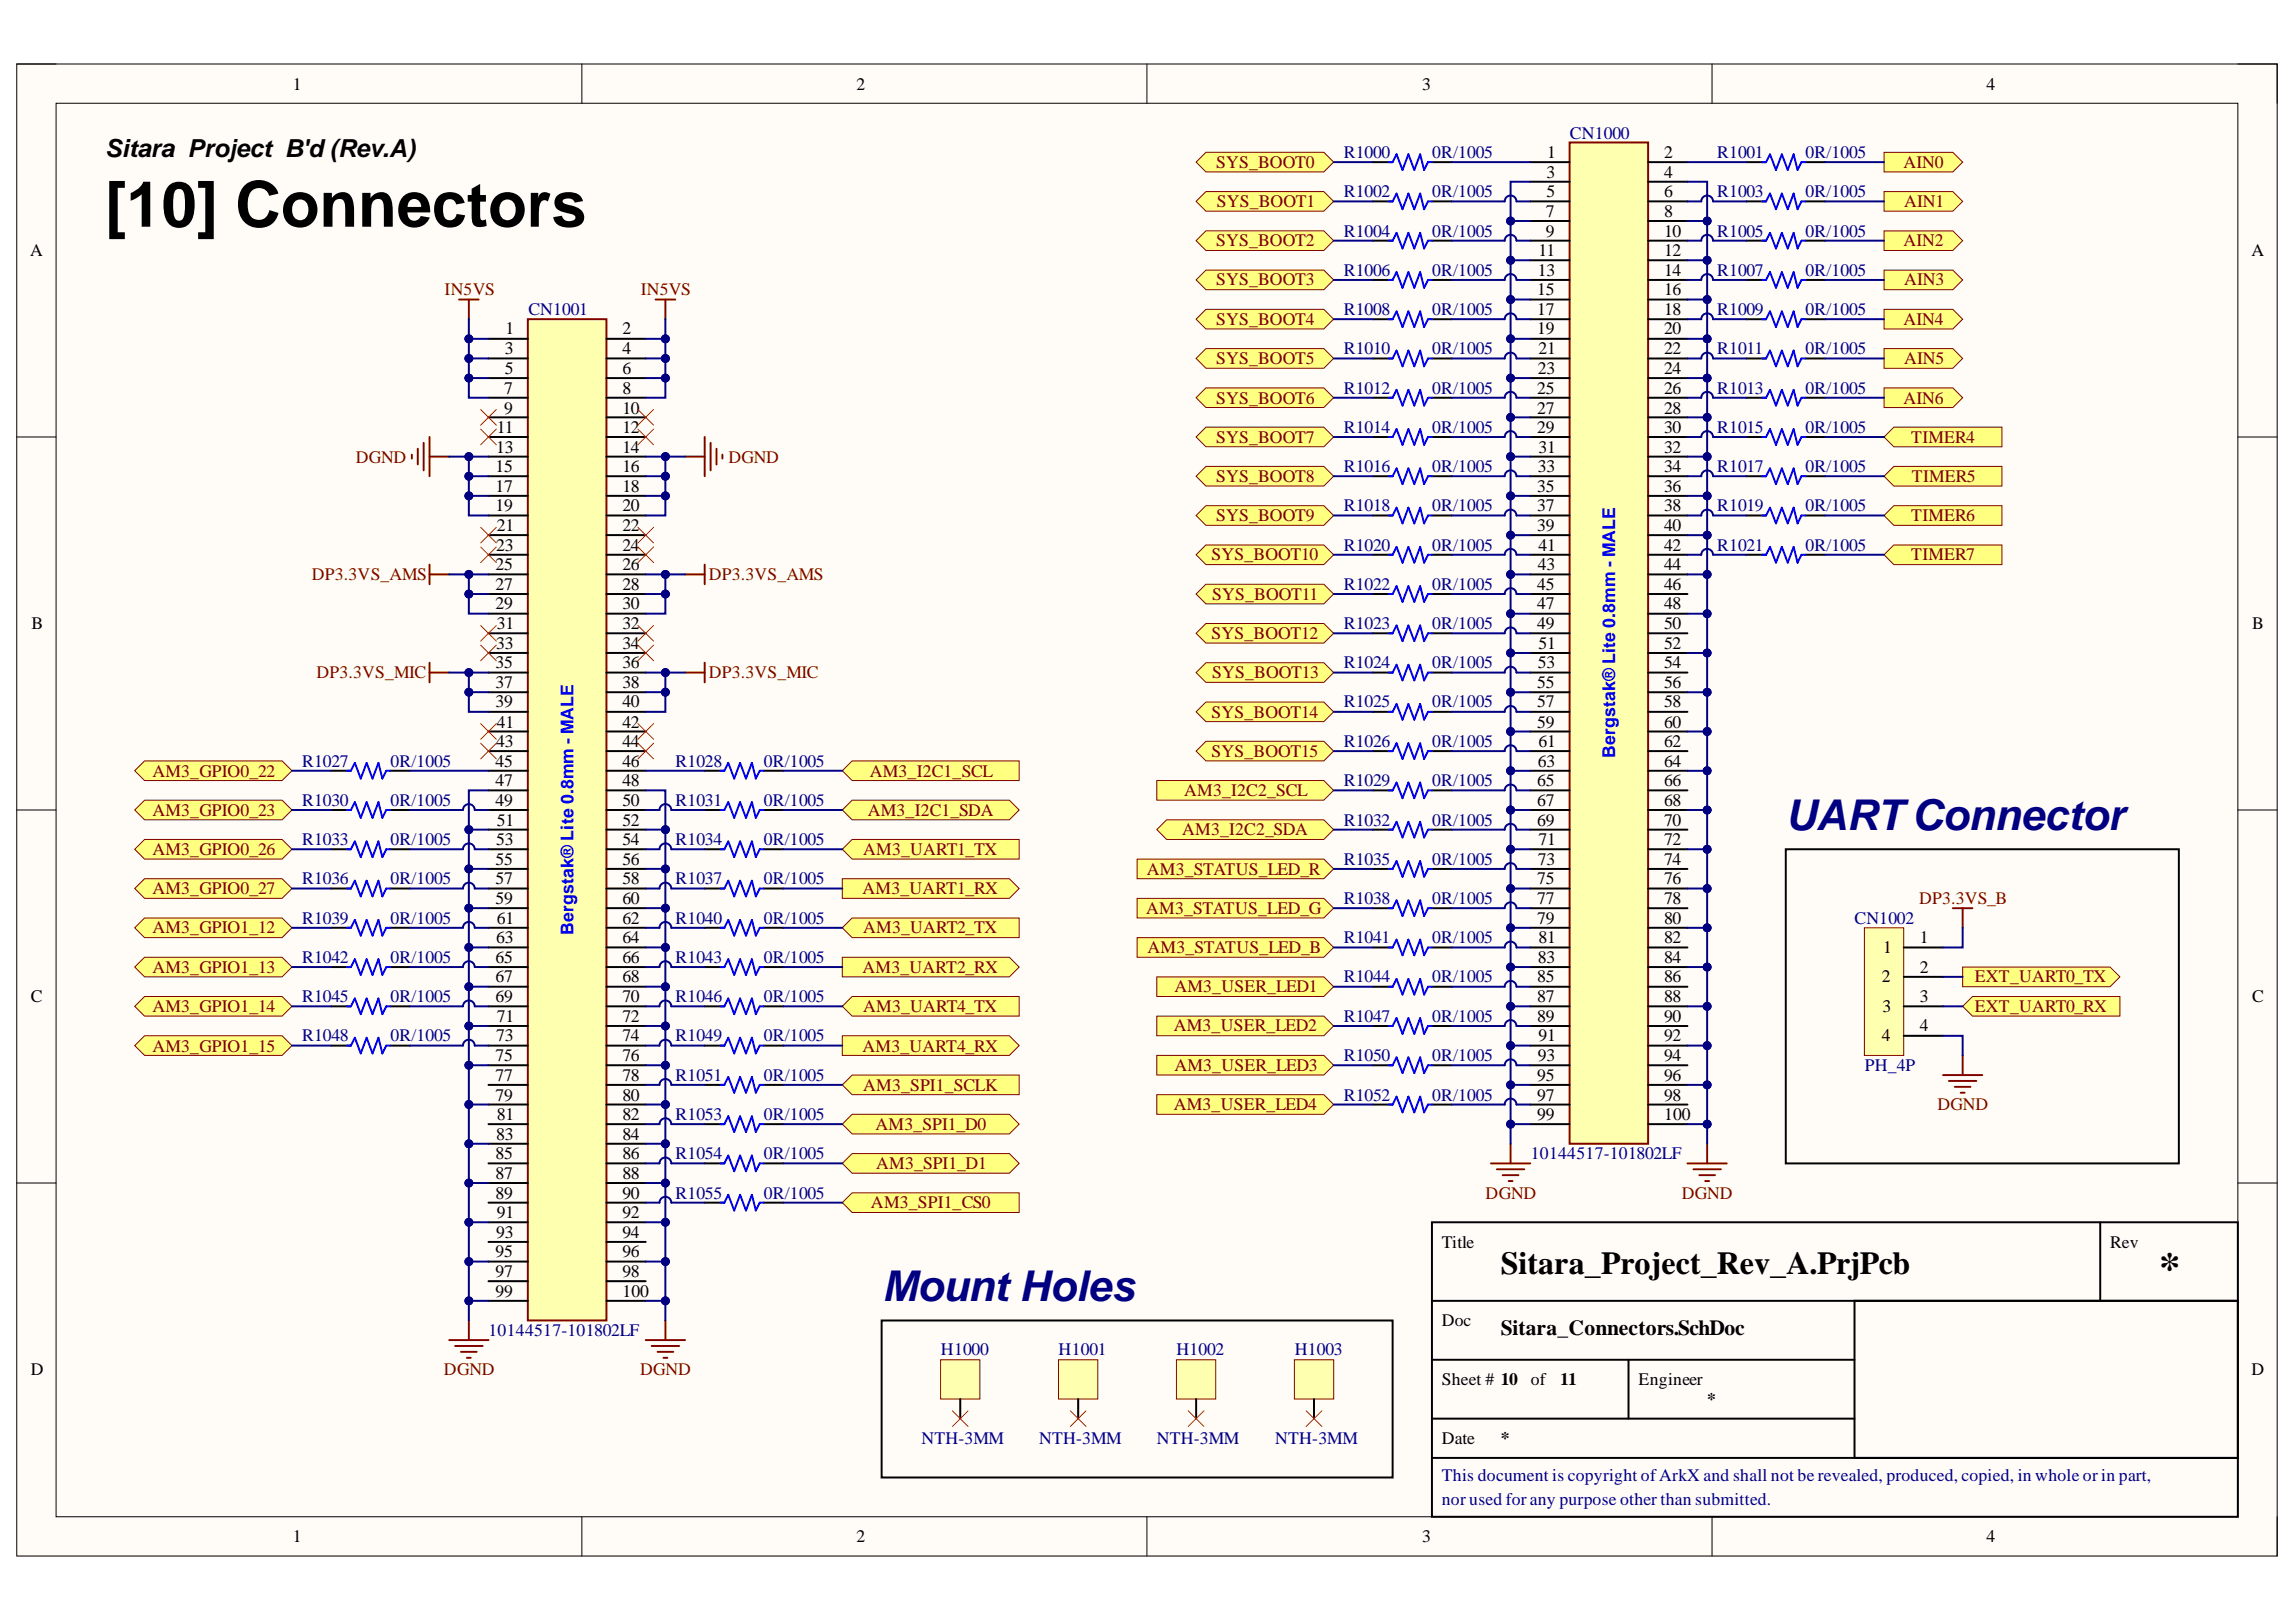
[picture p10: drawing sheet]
<svg xmlns="http://www.w3.org/2000/svg" width="297mm" height="210mm" viewBox="0 0 297 210" stroke-linecap="round" stroke-linejoin="round" font-family="sans-serif">
<defs><g id="words">
<text font-size="8.2" x="13.6" y="29.3">[10] Connectors</text>
<g font-size="5.5" fill="#000080">
<text x="231" y="107.4">UARTConnector</text>
<text x="114.1" y="168.4">Mount Holes</text>
</g>
<text font-size="5.5" x="279.3" y="165.8">*</text>
<text font-size="4.1" x="194.1" y="164.8">Sitara_Project_Rev_A.PrjPcb</text>
<text font-size="3.2" x="13.6" y="20.3">Sitara Project B'd (Rev.A)</text>
<text font-size="2.8" x="194.1" y="172.8">Sitara_Connectors.SchDoc</text>
<g font-size="2.3">
<text x="37.9" y="11.6">1</text>
<text x="110.8" y="11.6">2</text>
<text x="184" y="11.6">3</text>
<text x="257" y="11.6">4</text>
<text x="200.1" y="23">3</text>
<text x="200.2" y="20.5">1</text>
<text x="215.3" y="20.5">2</text>
<text x="215.3" y="23">4</text>
<text x="200" y="28.1">7</text>
<text x="200.1" y="25.5">5</text>
<text x="215.3" y="25.5">6</text>
<text x="215.3" y="28.1">8</text>
<text x="3.9" y="33.1">A</text>
<text x="199" y="35.7">13</text>
<text x="199.1" y="33.1">11</text>
<text x="200" y="30.6">9</text>
<text x="215.3" y="30.6">10</text>
<text x="215.3" y="33.1">12</text>
<text x="215.3" y="35.7">14</text>
<text x="291.3" y="33.1">A</text>
<text x="198.9" y="38.2">15</text>
<text x="198.9" y="40.7">17</text>
<text x="215.3" y="38.2">16</text>
<text x="215.3" y="40.7">18</text>
<text x="65.3" y="45.8">3</text>
<text x="65.4" y="43.3">1</text>
<text x="80.5" y="43.3">2</text>
<text x="80.5" y="45.8">4</text>
<text x="198.9" y="43.3">19</text>
<text x="199.1" y="45.8">21</text>
<text x="215.3" y="43.3">20</text>
<text x="215.3" y="45.8">22</text>
<text x="65.2" y="51">7</text>
<text x="65.2" y="53.5">9</text>
<text x="65.3" y="48.4">5</text>
<text x="80.5" y="48.4">6</text>
<text x="80.5" y="51">8</text>
<text x="80.5" y="53.5">10</text>
<text x="198.9" y="51">25</text>
<text x="198.9" y="53.5">27</text>
<text x="199" y="48.4">23</text>
<text x="215.3" y="48.4">24</text>
<text x="215.3" y="51">26</text>
<text x="215.3" y="53.5">28</text>
<text x="64.2" y="58.6">13</text>
<text x="64.3" y="56">11</text>
<text x="80.5" y="56">12</text>
<text x="80.5" y="58.6">14</text>
<text x="198.9" y="56">29</text>
<text x="199.1" y="58.6">31</text>
<text x="215.3" y="56">30</text>
<text x="215.3" y="58.6">32</text>
<text x="64.1" y="61.1">15</text>
<text x="64.1" y="63.7">17</text>
<text x="80.5" y="61.1">16</text>
<text x="80.5" y="63.7">18</text>
<text x="198.9" y="63.7">35</text>
<text x="199" y="61.1">33</text>
<text x="215.3" y="61.1">34</text>
<text x="215.3" y="63.7">36</text>
<text x="64.1" y="66.2">19</text>
<text x="64.2" y="71.3">23</text>
<text x="64.3" y="68.7">21</text>
<text x="80.5" y="66.2">20</text>
<text x="80.5" y="68.7">22</text>
<text x="80.5" y="71.3">24</text>
<text x="198.9" y="66.2">37</text>
<text x="198.9" y="68.7">39</text>
<text x="199.1" y="71.3">41</text>
<text x="215.3" y="66.2">38</text>
<text x="215.3" y="68.7">40</text>
<text x="215.3" y="71.3">42</text>
<text x="64.1" y="73.8">25</text>
<text x="64.1" y="76.3">27</text>
<text x="80.5" y="73.8">26</text>
<text x="80.5" y="76.3">28</text>
<text x="198.9" y="76.3">45</text>
<text x="199" y="73.8">43</text>
<text x="215.3" y="73.8">44</text>
<text x="215.3" y="76.3">46</text>
<text x="4.1" y="81.4">B</text>
<text x="64.1" y="78.9">29</text>
<text x="64.2" y="83.9">33</text>
<text x="64.3" y="81.4">31</text>
<text x="80.5" y="78.9">30</text>
<text x="80.5" y="81.4">32</text>
<text x="80.5" y="83.9">34</text>
<text x="198.9" y="78.9">47</text>
<text x="198.9" y="81.4">49</text>
<text x="199.1" y="83.9">51</text>
<text x="215.3" y="78.9">48</text>
<text x="215.3" y="81.4">50</text>
<text x="215.3" y="83.9">52</text>
<text x="291.3" y="81.4">B</text>
<text x="64.1" y="86.5">35</text>
<text x="64.1" y="89">37</text>
<text x="80.5" y="86.5">36</text>
<text x="80.5" y="89">38</text>
<text x="198.9" y="89">55</text>
<text x="199" y="86.5">53</text>
<text x="215.3" y="86.5">54</text>
<text x="215.3" y="89">56</text>
<text x="64.1" y="91.5">39</text>
<text x="64.3" y="94.2">41</text>
<text x="80.5" y="91.5">40</text>
<text x="80.5" y="94.2">42</text>
<text x="198.9" y="91.5">57</text>
<text x="198.9" y="94.2">59</text>
<text x="215.3" y="91.5">58</text>
<text x="215.3" y="94.2">60</text>
<text x="64.1" y="99.2">45</text>
<text x="64.1" y="101.8">47</text>
<text x="64.2" y="96.7">43</text>
<text x="80.5" y="96.7">44</text>
<text x="80.5" y="99.2">46</text>
<text x="80.5" y="101.8">48</text>
<text x="198.9" y="101.8">65</text>
<text x="199" y="99.2">63</text>
<text x="199.1" y="96.7">61</text>
<text x="215.3" y="96.7">62</text>
<text x="215.3" y="99.2">64</text>
<text x="215.3" y="101.8">66</text>
<text x="64.1" y="104.3">49</text>
<text x="64.3" y="106.8">51</text>
<text x="80.5" y="104.3">50</text>
<text x="80.5" y="106.8">52</text>
<text x="198.9" y="104.3">67</text>
<text x="198.9" y="106.8">69</text>
<text x="215.3" y="104.3">68</text>
<text x="215.3" y="106.8">70</text>
<text x="64.1" y="111.9">55</text>
<text x="64.2" y="109.4">53</text>
<text x="80.5" y="109.4">54</text>
<text x="80.5" y="111.9">56</text>
<text x="199" y="111.9">73</text>
<text x="199.1" y="109.4">71</text>
<text x="215.3" y="109.4">72</text>
<text x="215.3" y="111.9">74</text>
<text x="64.1" y="114.5">57</text>
<text x="64.1" y="117">59</text>
<text x="64.3" y="119.5">61</text>
<text x="80.5" y="114.5">58</text>
<text x="80.5" y="117">60</text>
<text x="80.5" y="119.5">62</text>
<text x="198.9" y="114.5">75</text>
<text x="198.9" y="117">77</text>
<text x="198.9" y="119.5">79</text>
<text x="215.3" y="114.5">76</text>
<text x="215.3" y="117">78</text>
<text x="215.3" y="119.5">80</text>
<text x="64.1" y="124.6">65</text>
<text x="64.2" y="122.1">63</text>
<text x="80.5" y="122.1">64</text>
<text x="80.5" y="124.6">66</text>
<text x="199" y="124.6">83</text>
<text x="199.1" y="122.1">81</text>
<text x="215.3" y="122.1">82</text>
<text x="215.3" y="124.6">84</text>
<text x="243.6" y="123.3">1</text>
<text x="248.4" y="122.1">1</text>
<text x="248.4" y="125.9">2</text>
<text x="4" y="129.7">C</text>
<text x="64.1" y="127.1">67</text>
<text x="64.1" y="129.7">69</text>
<text x="80.5" y="127.1">68</text>
<text x="80.5" y="129.7">70</text>
<text x="198.9" y="127.1">85</text>
<text x="198.9" y="129.7">87</text>
<text x="215.3" y="127.1">86</text>
<text x="215.3" y="129.7">88</text>
<text x="243.5" y="127.1">2</text>
<text x="243.6" y="130.9">3</text>
<text x="248.4" y="129.7">3</text>
<text x="291.3" y="129.7">C</text>
<text x="64.1" y="137.4">75</text>
<text x="64.2" y="134.7">73</text>
<text x="64.3" y="132.2">71</text>
<text x="80.5" y="132.2">72</text>
<text x="80.5" y="134.7">74</text>
<text x="80.5" y="137.4">76</text>
<text x="198.9" y="132.2">89</text>
<text x="199" y="137.4">93</text>
<text x="199.1" y="134.7">91</text>
<text x="215.3" y="132.2">90</text>
<text x="215.3" y="134.7">92</text>
<text x="215.3" y="137.4">94</text>
<text x="243.5" y="134.7">4</text>
<text x="248.4" y="133.5">4</text>
<text x="64.1" y="139.9">77</text>
<text x="64.1" y="142.4">79</text>
<text x="80.5" y="139.9">78</text>
<text x="80.5" y="142.4">80</text>
<text x="198.9" y="139.9">95</text>
<text x="198.9" y="142.4">97</text>
<text x="215.3" y="139.9">96</text>
<text x="215.3" y="142.4">98</text>
<text x="64.2" y="147.5">83</text>
<text x="64.3" y="145">81</text>
<text x="80.5" y="145">82</text>
<text x="80.5" y="147.5">84</text>
<text x="198.9" y="145">99</text>
<text x="215.3" y="145">100</text>
<text x="64.1" y="150">85</text>
<text x="64.1" y="152.6">87</text>
<text x="64.1" y="155.1">89</text>
<text x="80.5" y="150">86</text>
<text x="80.5" y="152.6">88</text>
<text x="80.5" y="155.1">90</text>
<text x="64.2" y="160.2">93</text>
<text x="64.3" y="157.6">91</text>
<text x="80.5" y="157.6">92</text>
<text x="80.5" y="160.2">94</text>
<text x="186.5" y="161.5">Title</text>
<text x="273" y="161.5">Rev</text>
<text x="64.1" y="162.7">95</text>
<text x="64.1" y="165.3">97</text>
<text x="64.1" y="167.8">99</text>
<text x="80.5" y="162.7">96</text>
<text x="80.5" y="165.3">98</text>
<text x="80.5" y="167.8">100</text>
<text x="186.5" y="171.6">Doc</text>
<text x="4" y="177.9">D</text>
<text x="186.5" y="179.3">Sheet # 10</text>
<text x="198" y="179.3">of</text>
<text x="201.8" y="179.3">11</text>
<text x="212" y="179.3">Engineer</text>
<text x="291.3" y="177.9">D</text>
<text x="220.9" y="181.8">*</text>
<text x="186.5" y="186.9">Date</text>
<text x="194.1" y="186.9">*</text>
<text x="37.9" y="199.6">1</text>
<text x="110.8" y="199.6">2</text>
<text x="184" y="199.6">3</text>
<text x="257" y="199.6">4</text>
</g>
<g font-size="2.3" fill="#000080">
<text x="203.1" y="17.9">CN1000</text>
<text x="173.8" y="20.5">R1000</text>
<text x="185.3" y="20.5">0R/1005</text>
<text x="222.1" y="20.5">R1001</text>
<text x="233.6" y="20.5">0R/1005</text>
<text x="173.8" y="25.5">R1002</text>
<text x="185.3" y="25.5">0R/1005</text>
<text x="222.1" y="25.5">R1003</text>
<text x="233.6" y="25.5">0R/1005</text>
<text x="173.8" y="30.6">R1004</text>
<text x="173.8" y="35.7">R1006</text>
<text x="185.3" y="30.6">0R/1005</text>
<text x="185.3" y="35.7">0R/1005</text>
<text x="222.1" y="30.6">R1005</text>
<text x="222.1" y="35.7">R1007</text>
<text x="233.6" y="30.6">0R/1005</text>
<text x="233.6" y="35.7">0R/1005</text>
<text x="68.4" y="40.7">CN1001</text>
<text x="173.8" y="40.7">R1008</text>
<text x="185.3" y="40.7">0R/1005</text>
<text x="222.1" y="40.7">R1009</text>
<text x="233.6" y="40.7">0R/1005</text>
<text x="173.8" y="45.8">R1010</text>
<text x="185.3" y="45.8">0R/1005</text>
<text x="222.1" y="45.8">R1011</text>
<text x="233.6" y="45.8">0R/1005</text>
<text x="173.8" y="51">R1012</text>
<text x="185.3" y="51">0R/1005</text>
<text x="222.1" y="51">R1013</text>
<text x="233.6" y="51">0R/1005</text>
<text x="173.8" y="56">R1014</text>
<text x="185.3" y="56">0R/1005</text>
<text x="222.1" y="56">R1015</text>
<text x="233.6" y="56">0R/1005</text>
<text x="173.8" y="61.1">R1016</text>
<text x="185.3" y="61.1">0R/1005</text>
<text x="222.1" y="61.1">R1017</text>
<text x="233.6" y="61.1">0R/1005</text>
<text x="173.8" y="66.2">R1018</text>
<text x="173.8" y="71.3">R1020</text>
<text x="185.3" y="66.2">0R/1005</text>
<text x="185.3" y="71.3">0R/1005</text>
<text x="222.1" y="66.2">R1019</text>
<text x="222.1" y="71.3">R1021</text>
<text x="233.6" y="66.2">0R/1005</text>
<text x="233.6" y="71.3">0R/1005</text>
<text x="173.8" y="76.3">R1022</text>
<text x="185.3" y="76.3">0R/1005</text>
<text x="173.8" y="81.4">R1023</text>
<text x="185.3" y="81.4">0R/1005</text>
<text x="173.8" y="86.5">R1024</text>
<text x="185.3" y="86.5">0R/1005</text>
<text x="173.8" y="91.5">R1025</text>
<text x="185.3" y="91.5">0R/1005</text>
<text x="39.1" y="99.2">R1027</text>
<text x="50.5" y="99.2">0R/1005</text>
<text x="87.4" y="99.2">R1028</text>
<text x="98.8" y="99.2">0R/1005</text>
<text x="173.8" y="96.7">R1026</text>
<text x="173.8" y="101.8">R1029</text>
<text x="185.3" y="96.7">0R/1005</text>
<text x="185.3" y="101.8">0R/1005</text>
<text x="39.1" y="104.3">R1030</text>
<text x="50.5" y="104.3">0R/1005</text>
<text x="87.4" y="104.3">R1031</text>
<text x="98.8" y="104.3">0R/1005</text>
<text x="173.8" y="106.8">R1032</text>
<text x="185.3" y="106.8">0R/1005</text>
<text x="39.1" y="109.4">R1033</text>
<text x="50.5" y="109.4">0R/1005</text>
<text x="87.4" y="109.4">R1034</text>
<text x="98.8" y="109.4">0R/1005</text>
<text x="173.8" y="111.9">R1035</text>
<text x="185.3" y="111.9">0R/1005</text>
<text x="39.1" y="114.5">R1036</text>
<text x="39.1" y="119.5">R1039</text>
<text x="50.5" y="114.5">0R/1005</text>
<text x="50.5" y="119.5">0R/1005</text>
<text x="87.4" y="114.5">R1037</text>
<text x="87.4" y="119.5">R1040</text>
<text x="98.8" y="114.5">0R/1005</text>
<text x="98.8" y="119.5">0R/1005</text>
<text x="173.8" y="117">R1038</text>
<text x="185.3" y="117">0R/1005</text>
<text x="239.9" y="119.5">CN1002</text>
<text x="39.1" y="124.6">R1042</text>
<text x="50.5" y="124.6">0R/1005</text>
<text x="87.4" y="124.6">R1043</text>
<text x="98.8" y="124.6">0R/1005</text>
<text x="173.8" y="122.1">R1041</text>
<text x="185.3" y="122.1">0R/1005</text>
<text x="39.1" y="129.7">R1045</text>
<text x="50.5" y="129.7">0R/1005</text>
<text x="87.4" y="129.7">R1046</text>
<text x="98.8" y="129.7">0R/1005</text>
<text x="173.8" y="127.1">R1044</text>
<text x="185.3" y="127.1">0R/1005</text>
<text x="39.1" y="134.7">R1048</text>
<text x="50.5" y="134.7">0R/1005</text>
<text x="87.4" y="134.7">R1049</text>
<text x="98.8" y="134.7">0R/1005</text>
<text x="173.8" y="132.2">R1047</text>
<text x="173.8" y="137.4">R1050</text>
<text x="185.3" y="132.2">0R/1005</text>
<text x="185.3" y="137.4">0R/1005</text>
<text x="87.4" y="139.9">R1051</text>
<text x="98.8" y="139.9">0R/1005</text>
<text x="173.8" y="142.4">R1052</text>
<text x="185.3" y="142.4">0R/1005</text>
<text x="241.3" y="138.6">PH_4P</text>
<text x="87.4" y="145">R1053</text>
<text x="98.8" y="145">0R/1005</text>
<text x="87.4" y="150">R1054</text>
<text x="87.4" y="155.1">R1055</text>
<text x="98.8" y="150">0R/1005</text>
<text x="98.8" y="155.1">0R/1005</text>
<text x="198" y="150">10144517-101802LF</text>
<text x="63.2" y="172.9">10144517-101802LF</text>
<text x="121.7" y="175.4">H1000</text>
<text x="137" y="175.4">H1001</text>
<text x="152.2" y="175.4">H1002</text>
<text x="167.5" y="175.4">H1003</text>
<text x="119.2" y="186.9">NTH-3MM</text>
<text x="134.4" y="186.9">NTH-3MM</text>
<text x="149.6" y="186.9">NTH-3MM</text>
<text x="165" y="186.9">NTH-3MM</text>
<text x="186.5" y="191.7">This document is copyright ofArkX and shall not be revealed, produced, copied, in whole or in part,</text>
<text x="186.5" y="194.8">nor used for any purpose other than submitted.</text>
</g>
<g font-size="2.3" fill="#800000">
<text x="157.3" y="21.7">SYS_BOOT0</text>
<text x="246.3" y="21.7">AIN0</text>
<text x="157.4" y="26.8">SYS_BOOT1</text>
<text x="246.3" y="26.8">AIN1</text>
<text x="157.3" y="31.9">SYS_BOOT2</text>
<text x="246.3" y="31.9">AIN2</text>
<text x="57.5" y="38.2">IN5VS</text>
<text x="82.9" y="38.2">IN5VS</text>
<text x="157.3" y="36.9">SYS_BOOT3</text>
<text x="246.3" y="36.9">AIN3</text>
<text x="157.3" y="42">SYS_BOOT4</text>
<text x="157.3" y="47.1">SYS_BOOT5</text>
<text x="246.3" y="42">AIN4</text>
<text x="246.3" y="47.1">AIN5</text>
<text x="157.3" y="52.2">SYS_BOOT6</text>
<text x="246.3" y="52.2">AIN6</text>
<text x="46" y="59.9">DGND</text>
<text x="94.2" y="59.9">DGND</text>
<text x="157.3" y="57.3">SYS_BOOT7</text>
<text x="247.3" y="57.3">TIMER4</text>
<text x="157.3" y="62.4">SYS_BOOT8</text>
<text x="247.4" y="62.4">TIMER5</text>
<text x="157.3" y="67.5">SYS_BOOT9</text>
<text x="247.3" y="67.5">TIMER6</text>
<text x="40.4" y="75.1">DP3.3VS_AMS</text>
<text x="91.7" y="75.1">DP3.3VS_AMS</text>
<text x="156.8" y="72.5">SYS_BOOT10</text>
<text x="156.8" y="77.6">SYS_BOOT11</text>
<text x="247.3" y="72.5">TIMER7</text>
<text x="156.8" y="82.7">SYS_BOOT12</text>
<text x="40.9" y="87.7">DP3.3VS_MIC</text>
<text x="91.7" y="87.7">DP3.3VS_MIC</text>
<text x="156.8" y="87.7">SYS_BOOT13</text>
<text x="156.8" y="92.9">SYS_BOOT14</text>
<text x="19.7" y="100.5">AM3_GPIO0_22</text>
<text x="112.5" y="100.5">AM3_I2C1_SCL</text>
<text x="156.8" y="98">SYS_BOOT15</text>
<text x="19.7" y="105.6">AM3_GPIO0_23</text>
<text x="112.3" y="105.6">AM3_I2C1_SDA</text>
<text x="153.2" y="103">AM3_I2C2_SCL</text>
<text x="19.7" y="110.7">AM3_GPIO0_26</text>
<text x="111.7" y="110.7">AM3_UART1_TX</text>
<text x="148.4" y="113.2">AM3_STATUS_LED_R</text>
<text x="152.9" y="108.1">AM3_I2C2_SDA</text>
<text x="19.7" y="115.7">AM3_GPIO0_27</text>
<text x="111.6" y="115.7">AM3_UART1_RX</text>
<text x="148.3" y="118.3">AM3_STATUS_LED_G</text>
<text x="248.3" y="117">DP3.3VS_B</text>
<text x="19.7" y="120.8">AM3_GPIO1_12</text>
<text x="19.7" y="125.9">AM3_GPIO1_13</text>
<text x="111.6" y="125.9">AM3_UART2_RX</text>
<text x="111.7" y="120.8">AM3_UART2_TX</text>
<text x="148.5" y="123.3">AM3_STATUS_LED_B</text>
<text x="19.7" y="130.9">AM3_GPIO1_14</text>
<text x="111.7" y="130.9">AM3_UART4_TX</text>
<text x="151.9" y="128.4">AM3_USER_LED1</text>
<text x="255.5" y="130.9">EXT_UART0_RX</text>
<text x="255.5" y="127.1">EXT_UART0_TX</text>
<text x="19.7" y="136.1">AM3_GPIO1_15</text>
<text x="111.6" y="136.1">AM3_UART4_RX</text>
<text x="151.8" y="133.5">AM3_USER_LED2</text>
<text x="111.7" y="141.2">AM3_SPI1_SCLK</text>
<text x="151.8" y="143.7">AM3_USER_LED4</text>
<text x="151.9" y="138.6">AM3_USER_LED3</text>
<text x="250.7" y="143.7">DGND</text>
<text x="113.3" y="146.2">AM3_SPI1_D0</text>
<text x="113.4" y="151.3">AM3_SPI1_D1</text>
<text x="192.2" y="155.1">DGND</text>
<text x="217.6" y="155.1">DGND</text>
<text x="112.7" y="156.4">AM3_SPI1_CS0</text>
<text x="57.4" y="177.9">DGND</text>
<text x="82.8" y="177.9">DGND</text>
</g>
<g font-size="2.3" fill="#00f">
<text x="209" y="98.1" transform="rotate(-90 209 98.1)">Bergstak® Lite 0.8mm - MALE</text>
<text x="74.2" y="121" transform="rotate(-90 74.2 121)">Bergstak® Lite 0.8mm - MALE</text>
</g>
</g></defs>
<path d="M2.2 8.3h292.4v193.1h-292.4z" fill-rule="evenodd" fill="#fffcf8"/>
<path d="M2.2 8.3h292.4v193.1h-292.4z" fill="none" stroke="#000" stroke-width=".13"/>
<path d="M7.3 13.4h282.2v182.9h-282.2z" fill-rule="evenodd" fill="#fffcf8"/>
<g fill="none" stroke="#000" stroke-width=".13">
<path d="M2.2 8.3h5.1M7.3 13.4h282.2v182.9h-282.2zM75.3 8.3v5.1M148.4 8.3v5.1M221.5 8.3v5.1M289.5 8.3h5.1v5.1M2.2 56.6h5.1M289.5 56.6h5.1M2.2 104.8h5.1M289.5 104.8h5.1M2.2 153.1h5.1M289.5 153.1h5.1"/>
<path d="M75.3 196.3v5.1M148.4 196.3v5.1M221.5 196.3v5.1M294.6 196.3v5.1"/>
</g>
<path d="M185.3 158.2h104.2v38.1h-104.2zM271.7 158.2v10.1M185.3 168.3h104.2M185.3 176h54.6M210.7 176v7.6M239.9 168.3h49.6v20.4h-49.6zM185.3 188.7h104.2M185.3 183.6h54.6" fill="none" stroke="#000" stroke-width=".25"/>
<path d="M68.3 41.3h10.2v129.6h-10.2z" fill-rule="evenodd" fill="#ffffb0"/>
<path d="M68.3 41.3h10.2v129.6h-10.2z" fill="none" stroke="#800000" stroke-width=".25"/>
<g fill="none" stroke="#000" stroke-width=".25">
<path d="M63.2 43.8h5.1M63.2 46.4h5.1M63.2 48.9h5.1M63.2 51.5h5.1M63.2 54h5.1M63.2 56.6h5.1M63.2 59.1h5.1M78.5 43.8h5M78.5 46.4h5M78.5 48.9h5M78.5 51.5h5M78.5 54h5"/>
<path d="M78.5 56.6h5M78.5 59.1h5M63.2 61.6h5.1M63.2 64.2h5.1M63.2 66.7h5.1M63.2 69.3h5.1M63.2 71.8h5.1M63.2 74.3h5.1M63.2 76.9h5.1M63.2 79.4h5.1M78.5 61.6h5M78.5 64.2h5"/>
<path d="M78.5 66.7h5M78.5 69.3h5M78.5 71.8h5M78.5 74.3h5M78.5 76.9h5M78.5 79.4h5M63.2 82h5.1M63.2 84.5h5.1M63.2 87h5.1M63.2 89.6h5.1M63.2 92.1h5.1M63.2 94.7h5.1"/>
<path d="M63.2 97.2h5.1M63.2 99.7h5.1M78.5 82h5M78.5 84.5h5M78.5 87h5M78.5 89.6h5M78.5 92.1h5M78.5 94.7h5M78.5 97.2h5M78.5 99.7h5M63.2 102.3h5.1M63.2 104.8h5.1"/>
<path d="M63.2 107.4h5.1M63.2 109.9h5.1M63.2 112.4h5.1M63.2 115h5.1M63.2 117.5h5.1M78.5 102.3h5M78.5 104.8h5M78.5 107.4h5M78.5 109.9h5M78.5 112.4h5M78.5 115h5M78.5 117.5h5"/>
<path d="M63.2 120.1h5.1M63.2 122.6h5.1M63.2 125.1h5.1M63.2 127.7h5.1M63.2 130.2h5.1M63.2 132.8h5.1M63.2 135.3h5.1M63.2 137.9h5.1M78.5 120.1h5M78.5 122.6h5M78.5 125.1h5M78.5 127.7h5"/>
<path d="M78.5 130.2h5M78.5 132.8h5M78.5 135.3h5M78.5 137.9h5M63.2 140.4h5.1M63.2 142.9h5.1M63.2 145.5h5.1M63.2 148h5.1M63.2 150.6h5.1M63.2 153.1h5.1M63.2 155.6h5.1M63.2 158.2h5.1"/>
<path d="M78.5 140.4h5M78.5 142.9h5M78.5 145.5h5M78.5 148h5M78.5 150.6h5M78.5 153.1h5M78.5 155.6h5M78.5 158.2h5M63.2 160.7h5.1M63.2 163.3h5.1M63.2 165.8h5.1M63.2 168.3h5.1"/>
<path d="M78.5 160.7h5M78.5 163.3h5M78.5 165.8h5M78.5 168.3h5"/>
</g>
<path d="M203.1 18.4h10.1v129.6h-10.1z" fill-rule="evenodd" fill="#ffffb0"/>
<g fill="none" stroke="#800000" stroke-width=".25">
<path d="M203.1 18.4h10.1v129.6h-10.1zM59.4 38.8h2.5M60.7 38.8v2.5M84.8 38.8h2.6M86.1 38.8v2.5M53.3 58.8v.5M54 58.1v2M54.8 57.3v3.6M55.6 59.1h2.5M55.6 56.6v5M88.6 59.1h2.6M91.2 56.6v5"/>
<path d="M91.9 57.3v3.6M92.7 58.1v2M93.5 58.8v.5"/>
</g>
<g fill="none" stroke="#000" stroke-width=".25">
<path d="M198 21h5.1M198 23.5h5.1M198 26.1h5.1M198 28.6h5.1M198 31.1h5.1M198 33.7h5.1M198 36.2h5.1M198 38.8h5.1M213.2 21h5.1M213.2 23.5h5.1M213.2 26.1h5.1M213.2 28.6h5.1"/>
<path d="M213.2 31.1h5.1M213.2 33.7h5.1M213.2 36.2h5.1M213.2 38.8h5.1M198 41.3h5.1M198 43.8h5.1M198 46.4h5.1M198 48.9h5.1M198 51.5h5.1M198 54h5.1M198 56.6h5.1M198 59.1h5.1"/>
<path d="M213.2 41.3h5.1M213.2 43.8h5.1M213.2 46.4h5.1M213.2 48.9h5.1M213.2 51.5h5.1M213.2 54h5.1M213.2 56.6h5.1M213.2 59.1h5.1M198 61.6h5.1M198 64.2h5.1M198 66.7h5.1M198 69.3h5.1"/>
<path d="M198 71.8h5.1M198 74.3h5.1M198 76.9h5.1M198 79.4h5.1M213.2 61.6h5.1M213.2 64.2h5.1M213.2 66.7h5.1M213.2 69.3h5.1M213.2 71.8h5.1M213.2 74.3h5.1M213.2 76.9h5.1M213.2 79.4h5.1"/>
<path d="M198 82h5.1M198 84.5h5.1M198 87h5.1M198 89.6h5.1M198 92.1h5.1M198 94.7h5.1M198 97.2h5.1M198 99.7h5.1M213.2 82h5.1M213.2 84.5h5.1M213.2 87h5.1M213.2 89.6h5.1"/>
<path d="M213.2 92.1h5.1M213.2 94.7h5.1M213.2 97.2h5.1M213.2 99.7h5.1M198 102.3h5.1M198 104.8h5.1M198 107.4h5.1M198 109.9h5.1M198 112.4h5.1M198 115h5.1M198 117.5h5.1M213.2 102.3h5.1"/>
<path d="M213.2 104.8h5.1M213.2 107.4h5.1M213.2 109.9h5.1M213.2 112.4h5.1M213.2 115h5.1M213.2 117.5h5.1M198 120.1h5.1M198 122.6h5.1M198 125.1h5.1M198 127.7h5.1M198 130.2h5.1M198 132.8h5.1"/>
<path d="M198 135.3h5.1M198 137.9h5.1M213.2 120.1h5.1M213.2 122.6h5.1M213.2 125.1h5.1M213.2 127.7h5.1M213.2 130.2h5.1M213.2 132.8h5.1M213.2 135.3h5.1M213.2 137.9h5.1M198 140.4h5.1M198 142.9h5.1"/>
<path d="M198 145.5h5.1M213.2 140.4h5.1M213.2 142.9h5.1M213.2 145.5h5.1"/>
</g>
<g fill="none" stroke="#f00" stroke-width=".13">
<path d="M62.2 53l2 2M62.2 55.5l2 2.1M64.2 53l-2 2M64.2 55.5l-2 2.1M82.5 53l2.1 2M82.5 55.5l2.1 2.1M84.6 53l-2.1 2M84.6 55.5l-2.1 2.1M62.2 68.2l2 2.1M62.2 70.8l2 2M64.2 68.2l-2 2.1M64.2 70.8l-2 2"/>
<path d="M82.5 68.2l2.1 2.1M82.5 70.8l2.1 2M84.6 68.2l-2.1 2.1M84.6 70.8l-2.1 2"/>
</g>
<path d="M243.7 66.7l1.3-1.3h14v2.6h-14z" fill-rule="evenodd" fill="#ffff80"/>
<path d="M243.7 66.7l1.3-1.3h14v2.6h-14z" fill="none" stroke="#800000" stroke-width=".13"/>
<path d="M243.7 71.8l1.3-1.3h14v2.6h-14z" fill-rule="evenodd" fill="#ffff80"/>
<path d="M243.7 71.8l1.3-1.3h14v2.6h-14z" fill="none" stroke="#800000" stroke-width=".13"/>
<path d="M245 55.3h14v2.5h-14l-1.3-1.2z" fill-rule="evenodd" fill="#ffff80"/>
<path d="M245 55.3h14v2.5h-14l-1.3-1.2z" fill="none" stroke="#800000" stroke-width=".13"/>
<path d="M243.7 61.6l1.3-1.2h14v2.5h-14z" fill-rule="evenodd" fill="#ffff80"/>
<path d="M243.7 61.6l1.3-1.2h14v2.5h-14z" fill="none" stroke="#800000" stroke-width=".13"/>
<path d="M110.2 98.5h21.7v2.5h-21.7l-1.2-1.3z" fill-rule="evenodd" fill="#ffff80"/>
<path d="M110.2 98.5h21.7v2.5h-21.7l-1.2-1.3z" fill="none" stroke="#800000" stroke-width=".13"/>
<path d="M110.2 139.1h21.7v2.6h-21.7l-1.2-1.3z" fill-rule="evenodd" fill="#ffff80"/>
<path d="M110.2 139.1h21.7v2.6h-21.7l-1.2-1.3z" fill="none" stroke="#800000" stroke-width=".13"/>
<path d="M110.2 144.2h20.4l1.3 1.3-1.3 1.2h-20.4l-1.2-1.2z" fill-rule="evenodd" fill="#ffff80"/>
<path d="M110.2 144.2h20.4l1.3 1.3-1.3 1.2h-20.4l-1.2-1.2z" fill="none" stroke="#800000" stroke-width=".13"/>
<path d="M109 150.6l1.2-1.3h20.4l1.3 1.3-1.3 1.2h-20.4z" fill-rule="evenodd" fill="#ffff80"/>
<path d="M109 150.6l1.2-1.3h20.4l1.3 1.3-1.3 1.2h-20.4z" fill="none" stroke="#800000" stroke-width=".13"/>
<path d="M109 155.6l1.2-1.2h21.7v2.5h-21.7z" fill-rule="evenodd" fill="#ffff80"/>
<path d="M109 155.6l1.2-1.2h21.7v2.5h-21.7z" fill="none" stroke="#800000" stroke-width=".13"/>
<path d="M243.7 19.7h8.9l1.3 1.3-1.3 1.2h-8.9z" fill-rule="evenodd" fill="#ffff80"/>
<path d="M243.7 19.7h8.9l1.3 1.3-1.3 1.2h-8.9z" fill="none" stroke="#800000" stroke-width=".13"/>
<path d="M243.7 24.8h8.9l1.3 1.3-1.3 1.2h-8.9z" fill-rule="evenodd" fill="#ffff80"/>
<path d="M243.7 24.8h8.9l1.3 1.3-1.3 1.2h-8.9z" fill="none" stroke="#800000" stroke-width=".13"/>
<path d="M243.7 29.9h8.9l1.3 1.2-1.3 1.3h-8.9z" fill-rule="evenodd" fill="#ffff80"/>
<path d="M243.7 29.9h8.9l1.3 1.2-1.3 1.3h-8.9z" fill="none" stroke="#800000" stroke-width=".13"/>
<path d="M243.7 35h8.9l1.3 1.2-1.3 1.3h-8.9z" fill-rule="evenodd" fill="#ffff80"/>
<path d="M243.7 35h8.9l1.3 1.2-1.3 1.3h-8.9z" fill="none" stroke="#800000" stroke-width=".13"/>
<path d="M243.7 40h8.9l1.3 1.3-1.3 1.3h-8.9z" fill-rule="evenodd" fill="#ffff80"/>
<path d="M243.7 40h8.9l1.3 1.3-1.3 1.3h-8.9z" fill="none" stroke="#800000" stroke-width=".13"/>
<path d="M243.7 45.1h8.9l1.3 1.3-1.3 1.3h-8.9z" fill-rule="evenodd" fill="#ffff80"/>
<path d="M243.7 45.1h8.9l1.3 1.3-1.3 1.3h-8.9z" fill="none" stroke="#800000" stroke-width=".13"/>
<path d="M243.7 50.2h8.9l1.3 1.3-1.3 1.2h-8.9z" fill-rule="evenodd" fill="#ffff80"/>
<path d="M243.7 50.2h8.9l1.3 1.3-1.3 1.2h-8.9z" fill="none" stroke="#800000" stroke-width=".13"/>
<path d="M154.7 21l1.3-1.3h15.3l1.2 1.3-1.2 1.2h-15.3z" fill-rule="evenodd" fill="#ffff80"/>
<path d="M154.7 21l1.3-1.3h15.3l1.2 1.3-1.2 1.2h-15.3z" fill="none" stroke="#800000" stroke-width=".13"/>
<path d="M156 95.9h15.3l1.2 1.3-1.2 1.3h-15.3l-1.3-1.3z" fill-rule="evenodd" fill="#ffff80"/>
<path d="M156 95.9h15.3l1.2 1.3-1.2 1.3h-15.3l-1.3-1.3z" fill="none" stroke="#800000" stroke-width=".13"/>
<path d="M154.7 26.1l1.3-1.3h15.3l1.2 1.3-1.2 1.2h-15.3z" fill-rule="evenodd" fill="#ffff80"/>
<path d="M154.7 26.1l1.3-1.3h15.3l1.2 1.3-1.2 1.2h-15.3z" fill="none" stroke="#800000" stroke-width=".13"/>
<path d="M154.7 31.1l1.3-1.2h15.3l1.2 1.2-1.2 1.3h-15.3z" fill-rule="evenodd" fill="#ffff80"/>
<path d="M154.7 31.1l1.3-1.2h15.3l1.2 1.2-1.2 1.3h-15.3z" fill="none" stroke="#800000" stroke-width=".13"/>
<path d="M154.7 36.2l1.3-1.2h15.3l1.2 1.2-1.2 1.3h-15.3z" fill-rule="evenodd" fill="#ffff80"/>
<path d="M154.7 36.2l1.3-1.2h15.3l1.2 1.2-1.2 1.3h-15.3z" fill="none" stroke="#800000" stroke-width=".13"/>
<path d="M156 40h15.3l1.2 1.3-1.2 1.3h-15.3l-1.3-1.3z" fill-rule="evenodd" fill="#ffff80"/>
<path d="M156 40h15.3l1.2 1.3-1.2 1.3h-15.3l-1.3-1.3z" fill="none" stroke="#800000" stroke-width=".13"/>
<path d="M156 45.1h15.3l1.2 1.3-1.2 1.3h-15.3l-1.3-1.3z" fill-rule="evenodd" fill="#ffff80"/>
<path d="M156 45.1h15.3l1.2 1.3-1.2 1.3h-15.3l-1.3-1.3z" fill="none" stroke="#800000" stroke-width=".13"/>
<path d="M156 50.2h15.3l1.2 1.3-1.2 1.2h-15.3l-1.3-1.2z" fill-rule="evenodd" fill="#ffff80"/>
<path d="M156 50.2h15.3l1.2 1.3-1.2 1.2h-15.3l-1.3-1.2z" fill="none" stroke="#800000" stroke-width=".13"/>
<path d="M156 55.3h15.3l1.2 1.3-1.2 1.2h-15.3l-1.3-1.2z" fill-rule="evenodd" fill="#ffff80"/>
<path d="M156 55.3h15.3l1.2 1.3-1.2 1.2h-15.3l-1.3-1.2z" fill="none" stroke="#800000" stroke-width=".13"/>
<path d="M154.7 61.6l1.3-1.2h15.3l1.2 1.2-1.2 1.3h-15.3z" fill-rule="evenodd" fill="#ffff80"/>
<path d="M154.7 61.6l1.3-1.2h15.3l1.2 1.2-1.2 1.3h-15.3z" fill="none" stroke="#800000" stroke-width=".13"/>
<path d="M154.7 66.7l1.3-1.3h15.3l1.2 1.3-1.2 1.3h-15.3z" fill-rule="evenodd" fill="#ffff80"/>
<path d="M154.7 66.7l1.3-1.3h15.3l1.2 1.3-1.2 1.3h-15.3z" fill="none" stroke="#800000" stroke-width=".13"/>
<path d="M154.7 71.8l1.3-1.3h15.3l1.2 1.3-1.2 1.3h-15.3z" fill-rule="evenodd" fill="#ffff80"/>
<path d="M154.7 71.8l1.3-1.3h15.3l1.2 1.3-1.2 1.3h-15.3z" fill="none" stroke="#800000" stroke-width=".13"/>
<path d="M154.7 76.9l1.3-1.3h15.3l1.2 1.3-1.2 1.2h-15.3z" fill-rule="evenodd" fill="#ffff80"/>
<path d="M154.7 76.9l1.3-1.3h15.3l1.2 1.3-1.2 1.2h-15.3z" fill="none" stroke="#800000" stroke-width=".13"/>
<path d="M154.7 82l1.3-1.3h15.3l1.2 1.3-1.2 1.2h-15.3z" fill-rule="evenodd" fill="#ffff80"/>
<path d="M154.7 82l1.3-1.3h15.3l1.2 1.3-1.2 1.2h-15.3z" fill="none" stroke="#800000" stroke-width=".13"/>
<path d="M156 85.8h15.3l1.2 1.2-1.2 1.3h-15.3l-1.3-1.3z" fill-rule="evenodd" fill="#ffff80"/>
<path d="M156 85.8h15.3l1.2 1.2-1.2 1.3h-15.3l-1.3-1.3z" fill="none" stroke="#800000" stroke-width=".13"/>
<path d="M156 90.8h15.3l1.2 1.3-1.2 1.3h-15.3l-1.3-1.3z" fill-rule="evenodd" fill="#ffff80"/>
<path d="M156 90.8h15.3l1.2 1.3-1.2 1.3h-15.3l-1.3-1.3z" fill="none" stroke="#800000" stroke-width=".13"/>
<path d="M149.7 126.4h21.6l1.2 1.3-1.2 1.3h-21.6z" fill-rule="evenodd" fill="#ffff80"/>
<path d="M149.7 126.4h21.6l1.2 1.3-1.2 1.3h-21.6z" fill="none" stroke="#800000" stroke-width=".13"/>
<path d="M149.7 131.5h21.6l1.2 1.3-1.2 1.2h-21.6z" fill-rule="evenodd" fill="#ffff80"/>
<path d="M149.7 131.5h21.6l1.2 1.3-1.2 1.2h-21.6z" fill="none" stroke="#800000" stroke-width=".13"/>
<path d="M149.7 136.6h21.6l1.2 1.3-1.2 1.2h-21.6z" fill-rule="evenodd" fill="#ffff80"/>
<path d="M149.7 136.6h21.6l1.2 1.3-1.2 1.2h-21.6z" fill="none" stroke="#800000" stroke-width=".13"/>
<path d="M149.7 141.7h21.6l1.2 1.2-1.2 1.3h-21.6z" fill-rule="evenodd" fill="#ffff80"/>
<path d="M149.7 141.7h21.6l1.2 1.2-1.2 1.3h-21.6z" fill="none" stroke="#800000" stroke-width=".13"/>
<path d="M192.9 150.6h5.1M193.6 151.3h3.6M194.4 152.1h2M195.2 152.8h.5M195.4 148v2.6M218.3 150.6h5.1M219.1 151.3h3.5M219.8 152.1h2.1M220.6 152.8h.5M220.9 148v2.6" fill="none" stroke="#800000" stroke-width=".25"/>
<path d="M253.9 130.2l1.3-1.2h19.1v2.5h-19.1z" fill-rule="evenodd" fill="#ffff80"/>
<path d="M253.9 130.2l1.3-1.2h19.1v2.5h-19.1z" fill="none" stroke="#800000" stroke-width=".13"/>
<path d="M253.9 125.1h19.1l1.3 1.3-1.3 1.3h-19.1z" fill-rule="evenodd" fill="#ffff80"/>
<path d="M253.9 125.1h19.1l1.3 1.3-1.3 1.3h-19.1z" fill="none" stroke="#800000" stroke-width=".13"/>
<path d="M252.6 117.5h2.6M253.9 117.5v2.6" fill="none" stroke="#800000" stroke-width=".25"/>
<path d="M241.2 120.1h5.1v16.5h-5.1z" fill-rule="evenodd" fill="#ffffb0"/>
<path d="M241.2 120.1h5.1v16.5h-5.1z" fill="none" stroke="#800000" stroke-width=".13"/>
<path d="M231 109.9h50.9v40.7h-50.9zM246.3 122.6h5.1M246.3 126.4h5.1M246.3 130.2h5.1M246.3 134h5.1" fill="none" stroke="#000" stroke-width=".25"/>
<g fill="none" stroke="#800000" stroke-width=".25">
<path d="M55.6 73.1v2.5M55.6 74.3h2.5M88.6 74.3h2.6M91.2 73.1v2.5M55.6 85.8v2.5M55.6 87h2.5M88.6 87h2.6M91.2 85.8v2.5M251.4 139.1h5.1M252.1 139.9h3.6M253.9 136.6v2.5M252.9 140.6h2"/>
<path d="M253.7 141.4h.5M58.1 173.4h5.1M58.9 174.2h3.5M59.6 174.9h2.1M60.4 175.7h.5M60.7 170.9v2.5M83.5 173.4h5.1M84.3 174.2h3.6M85.1 174.9h2M85.8 175.7h.5M86.1 170.9v2.5"/>
</g>
<g fill="none" stroke="#f00" stroke-width=".13">
<path d="M62.2 80.9l2 2.1M62.2 83.5l2 2M62.2 93.6l2 2.1M62.2 96.2l2 2M64.2 80.9l-2 2.1M64.2 83.5l-2 2M64.2 93.6l-2 2.1M64.2 96.2l-2 2M82.5 80.9l2.1 2.1M82.5 83.5l2.1 2M82.5 93.6l2.1 2.1M82.5 96.2l2.1 2"/>
<path d="M84.6 80.9l-2.1 2.1M84.6 83.5l-2.1 2M84.6 93.6l-2.1 2.1M84.6 96.2l-2.1 2"/>
</g>
<path d="M17.4 120.1l1.3-1.3h17.8l1.3 1.3-1.3 1.2h-17.8z" fill-rule="evenodd" fill="#ffff80"/>
<path d="M17.4 120.1l1.3-1.3h17.8l1.3 1.3-1.3 1.2h-17.8z" fill="none" stroke="#800000" stroke-width=".13"/>
<path d="M17.4 125.1l1.3-1.2h17.8l1.3 1.2-1.3 1.3h-17.8z" fill-rule="evenodd" fill="#ffff80"/>
<path d="M17.4 125.1l1.3-1.2h17.8l1.3 1.2-1.3 1.3h-17.8z" fill="none" stroke="#800000" stroke-width=".13"/>
<path d="M17.4 130.2l1.3-1.2h17.8l1.3 1.2-1.3 1.3h-17.8z" fill-rule="evenodd" fill="#ffff80"/>
<path d="M17.4 130.2l1.3-1.2h17.8l1.3 1.2-1.3 1.3h-17.8z" fill="none" stroke="#800000" stroke-width=".13"/>
<path d="M17.4 135.3l1.3-1.3h17.8l1.3 1.3-1.3 1.3h-17.8z" fill-rule="evenodd" fill="#ffff80"/>
<path d="M17.4 135.3l1.3-1.3h17.8l1.3 1.3-1.3 1.3h-17.8z" fill="none" stroke="#800000" stroke-width=".13"/>
<path d="M121.7 176h5.1v5.1h-5.1z" fill-rule="evenodd" fill="#ffffb0"/>
<path d="M121.7 176h5.1v5.1h-5.1z" fill="none" stroke="#800000" stroke-width=".13"/>
<path d="M114.1 170.9h66.1v20.3h-66.1zM124.2 181.1v2.5" fill="none" stroke="#000" stroke-width=".25"/>
<path d="M136.9 176h5.1v5.1h-5.1z" fill-rule="evenodd" fill="#ffffb0"/>
<path d="M136.9 176h5.1v5.1h-5.1z" fill="none" stroke="#800000" stroke-width=".13"/>
<path d="M139.5 181.1v2.5" fill="none" stroke="#000" stroke-width=".25"/>
<path d="M152.2 176h5.1v5.1h-5.1z" fill-rule="evenodd" fill="#ffffb0"/>
<path d="M152.2 176h5.1v5.1h-5.1z" fill="none" stroke="#800000" stroke-width=".13"/>
<path d="M154.7 181.1v2.5" fill="none" stroke="#000" stroke-width=".25"/>
<path d="M167.5 176h5v5.1h-5z" fill-rule="evenodd" fill="#ffffb0"/>
<path d="M167.5 176h5v5.1h-5z" fill="none" stroke="#800000" stroke-width=".13"/>
<g fill="none" stroke="#000" stroke-width=".25">
<path d="M177.6 21h2.6M177.6 26.1h2.6M177.6 31.1h2.6M177.6 36.2h2.6M185.3 21h2.5M185.3 26.1h2.5M185.3 31.1h2.5M185.3 36.2h2.5M177.6 41.3h2.6M177.6 46.4h2.6M177.6 51.5h2.6M177.6 56.6h2.6"/>
<path d="M185.3 41.3h2.5M185.3 46.4h2.5M185.3 51.5h2.5M185.3 56.6h2.5M177.6 61.6h2.6M177.6 66.7h2.6M177.6 71.8h2.6M177.6 76.9h2.6M185.3 61.6h2.5M185.3 66.7h2.5M185.3 71.8h2.5M185.3 76.9h2.5"/>
<path d="M177.6 82h2.6M177.6 87h2.6M177.6 92.1h2.6M177.6 97.2h2.6M185.3 82h2.5M185.3 87h2.5M185.3 92.1h2.5M185.3 97.2h2.5M177.6 102.3h2.6M177.6 107.4h2.6M177.6 112.4h2.6M177.6 117.5h2.6"/>
<path d="M185.3 102.3h2.5M185.3 107.4h2.5M185.3 112.4h2.5M185.3 117.5h2.5M177.6 122.6h2.6M177.6 127.7h2.6M177.6 132.8h2.6M177.6 137.9h2.6M185.3 122.6h2.5M185.3 127.7h2.5M185.3 132.8h2.5M185.3 137.9h2.5"/>
<path d="M177.6 142.9h2.6M185.3 142.9h2.5M170 181.1v2.5"/>
</g>
<path d="M123.2 182.6l2 2M125.2 182.6l-2 2M138.5 182.6l2 2M140.5 182.6l-2 2M153.7 182.6l2.1 2M155.8 182.6l-2.1 2M169 182.6l2 2M171 182.6l-2 2" fill="none" stroke="#f00" stroke-width=".13"/>
<g fill="none" stroke="#00f" stroke-width=".25">
<path d="M179.7 21h.5l.5-1 .7 2 .8-2 .8 2 .7-2 .5 2 .5-1h.6M179.7 26.1h.5l.5-1.1 .7 2.1 .8-2.1 .8 2.1 .7-2.1 .5 2.1 .5-1h.6M179.7 31.1h.5l.5-1 .7 2.1 .8-2.1 .8 2.1 .7-2.1 .5 2.1 .5-1.1h.6M179.7 36.2h.5l.5-1 .7 2 .8-2 .8 2 .7-2 .5 2 .5-1h.6M179.7 41.3h.5l.5-1 .7 2 .8-2 .8 2 .7-2 .5 2 .5-1h.6M179.7 46.4h.5l.5-1 .7 2 .8-2 .8 2 .7-2 .5 2 .5-1h.6M179.7 51.5h.5l.5-1.1 .7 2.1 .8-2.1 .8 2.1 .7-2.1 .5 2.1 .5-1h.6M179.7 56.6h.5l.5-1.1 .7 2.1 .8-2.1 .8 2.1 .7-2.1 .5 2.1 .5-1h.6M179.7 61.6h.5l.5-1 .7 2.1 .8-2.1 .8 2.1 .7-2.1 .5 2.1 .5-1.1h.6M179.7 66.7h.5l.5-1 .7 2 .8-2 .8 2 .7-2 .5 2 .5-1h.6M179.7 71.8h.5l.5-1 .7 2 .8-2 .8 2 .7-2 .5 2 .5-1h.6M179.7 76.9h.5l.5-1 .7 2 .8-2 .8 2 .7-2 .5 2 .5-1h.6"/>
<path d="M179.7 82h.5l.5-1.1 .7 2.1 .8-2.1 .8 2.1 .7-2.1 .5 2.1 .5-1h.6M179.7 87h.5l.5-1 .7 2.1 .8-2.1 .8 2.1 .7-2.1 .5 2.1 .5-1.1h.6M179.7 92.1h.5l.5-1 .7 2 .8-2 .8 2 .7-2 .5 2 .5-1h.6M179.7 97.2h.5l.5-1 .7 2 .8-2 .8 2 .7-2 .5 2 .5-1h.6M179.7 102.3h.5l.5-1 .7 2 .8-2 .8 2 .7-2 .5 2 .5-1h.6M179.7 107.4h.5l.5-1 .7 2 .8-2 .8 2 .7-2 .5 2 .5-1h.6M179.7 112.4h.5l.5-1 .7 2.1 .8-2.1 .8 2.1 .7-2.1 .5 2.1 .5-1.1h.6M179.7 117.5h.5l.5-1 .7 2 .8-2 .8 2 .7-2 .5 2 .5-1h.6M179.7 122.6h.5l.5-1 .7 2 .8-2 .8 2 .7-2 .5 2 .5-1h.6M179.7 127.7h.5l.5-1 .7 2 .8-2 .8 2 .7-2 .5 2 .5-1h.6M179.7 132.8h.5l.5-1 .7 2 .8-2 .8 2 .7-2 .5 2 .5-1h.6M179.7 137.9h.5l.5-1.1 .7 2.1 .8-2.1 .8 2.1 .7-2.1 .5 2.1 .5-1h.6"/>
<path d="M179.7 142.9h.5l.5-1 .7 2.1 .8-2.1 .8 2.1 .7-2.1 .5 2.1 .5-1.1h.6"/>
</g>
<path d="M149.7 101h21.6l1.2 1.3-1.2 1.3h-21.6z" fill-rule="evenodd" fill="#ffff80"/>
<path d="M149.7 101h21.6l1.2 1.3-1.2 1.3h-21.6z" fill="none" stroke="#800000" stroke-width=".13"/>
<path d="M149.7 107.4l1.2-1.3h20.4l1.2 1.3-1.2 1.2h-20.4z" fill-rule="evenodd" fill="#ffff80"/>
<path d="M149.7 107.4l1.2-1.3h20.4l1.2 1.3-1.2 1.2h-20.4z" fill="none" stroke="#800000" stroke-width=".13"/>
<path d="M147.1 111.2h24.2l1.2 1.2-1.2 1.3h-24.2z" fill-rule="evenodd" fill="#ffff80"/>
<path d="M147.1 111.2h24.2l1.2 1.2-1.2 1.3h-24.2z" fill="none" stroke="#800000" stroke-width=".13"/>
<path d="M147.1 116.3h24.2l1.2 1.2-1.2 1.3h-24.2z" fill-rule="evenodd" fill="#ffff80"/>
<path d="M147.1 116.3h24.2l1.2 1.2-1.2 1.3h-24.2z" fill="none" stroke="#800000" stroke-width=".13"/>
<path d="M147.1 121.3h24.2l1.2 1.3-1.2 1.3h-24.2z" fill-rule="evenodd" fill="#ffff80"/>
<path d="M147.1 121.3h24.2l1.2 1.3-1.2 1.3h-24.2z" fill="none" stroke="#800000" stroke-width=".13"/>
<path d="M110.2 129h21.7v2.5h-21.7l-1.2-1.3z" fill-rule="evenodd" fill="#ffff80"/>
<path d="M110.2 129h21.7v2.5h-21.7l-1.2-1.3z" fill="none" stroke="#800000" stroke-width=".13"/>
<path d="M109 134h21.6l1.3 1.3-1.3 1.3h-21.6z" fill-rule="evenodd" fill="#ffff80"/>
<path d="M109 134h21.6l1.3 1.3-1.3 1.3h-21.6z" fill="none" stroke="#800000" stroke-width=".13"/>
<path d="M109 120.1l1.2-1.3h21.7v2.5h-21.7z" fill-rule="evenodd" fill="#ffff80"/>
<path d="M109 120.1l1.2-1.3h21.7v2.5h-21.7z" fill="none" stroke="#800000" stroke-width=".13"/>
<path d="M109 123.9h21.6l1.3 1.2-1.3 1.3h-21.6z" fill-rule="evenodd" fill="#ffff80"/>
<path d="M109 123.9h21.6l1.3 1.2-1.3 1.3h-21.6z" fill="none" stroke="#800000" stroke-width=".13"/>
<path d="M109 109.9l1.2-1.3h21.7v2.6h-21.7z" fill-rule="evenodd" fill="#ffff80"/>
<path d="M109 109.9l1.2-1.3h21.7v2.6h-21.7z" fill="none" stroke="#800000" stroke-width=".13"/>
<path d="M109 113.7h21.6l1.3 1.3-1.3 1.3h-21.6z" fill-rule="evenodd" fill="#ffff80"/>
<path d="M109 113.7h21.6l1.3 1.3-1.3 1.3h-21.6z" fill="none" stroke="#800000" stroke-width=".13"/>
<path d="M17.4 99.7l1.3-1.2h17.8l1.3 1.2-1.3 1.3h-17.8z" fill-rule="evenodd" fill="#ffff80"/>
<path d="M17.4 99.7l1.3-1.2h17.8l1.3 1.2-1.3 1.3h-17.8z" fill="none" stroke="#800000" stroke-width=".13"/>
<path d="M17.4 104.8l1.3-1.2h17.8l1.3 1.2-1.3 1.3h-17.8z" fill-rule="evenodd" fill="#ffff80"/>
<path d="M17.4 104.8l1.3-1.2h17.8l1.3 1.2-1.3 1.3h-17.8z" fill="none" stroke="#800000" stroke-width=".13"/>
<path d="M17.4 109.9l1.3-1.3h17.8l1.3 1.3-1.3 1.3h-17.8z" fill-rule="evenodd" fill="#ffff80"/>
<path d="M17.4 109.9l1.3-1.3h17.8l1.3 1.3-1.3 1.3h-17.8z" fill="none" stroke="#800000" stroke-width=".13"/>
<path d="M17.4 115l1.3-1.3h17.8l1.3 1.3-1.3 1.3h-17.8z" fill-rule="evenodd" fill="#ffff80"/>
<path d="M17.4 115l1.3-1.3h17.8l1.3 1.3-1.3 1.3h-17.8z" fill="none" stroke="#800000" stroke-width=".13"/>
<path d="M109 104.8l1.2-1.2h20.4l1.3 1.2-1.3 1.3h-20.4z" fill-rule="evenodd" fill="#ffff80"/>
<path d="M109 104.8l1.2-1.2h20.4l1.3 1.2-1.3 1.3h-20.4z" fill="none" stroke="#800000" stroke-width=".13"/>
<g fill="none" stroke="#000" stroke-width=".25">
<path d="M225.9 21h2.6M225.9 26.1h2.6M225.9 31.1h2.6M225.9 36.2h2.6M233.6 21h2.5M233.6 26.1h2.5M233.6 31.1h2.5M233.6 36.2h2.5M225.9 41.3h2.6M225.9 46.4h2.6M225.9 51.5h2.6M225.9 56.6h2.6"/>
<path d="M233.6 41.3h2.5M233.6 46.4h2.5M233.6 51.5h2.5M233.6 56.6h2.5M225.9 61.6h2.6M225.9 66.7h2.6M225.9 71.8h2.6M233.6 61.6h2.5M233.6 66.7h2.5M233.6 71.8h2.5M42.9 99.7h2.5M50.5 99.7h2.5"/>
<path d="M91.2 99.7h2.5M98.8 99.7h2.5M42.9 104.8h2.5M42.9 109.9h2.5M42.9 115h2.5M50.5 104.8h2.5M50.5 109.9h2.5M50.5 115h2.5M91.2 104.8h2.5M91.2 109.9h2.5M91.2 115h2.5M98.8 104.8h2.5"/>
<path d="M98.8 109.9h2.5M98.8 115h2.5M42.9 120.1h2.5M42.9 125.1h2.5M42.9 130.2h2.5M42.9 135.3h2.5M50.5 120.1h2.5M50.5 125.1h2.5M50.5 130.2h2.5M50.5 135.3h2.5M91.2 120.1h2.5M91.2 125.1h2.5"/>
<path d="M91.2 130.2h2.5M91.2 135.3h2.5M98.8 120.1h2.5M98.8 125.1h2.5M98.8 130.2h2.5M98.8 135.3h2.5M91.2 140.4h2.5M91.2 145.5h2.5M91.2 150.6h2.5M91.2 155.6h2.5M98.8 140.4h2.5M98.8 145.5h2.5"/>
<path d="M98.8 150.6h2.5M98.8 155.6h2.5"/>
</g>
<g fill="none" stroke="#00f" stroke-width=".25">
<path d="M228 21h.5l.5-1 .8 2 .7-2 .8 2 .7-2 .6 2 .5-1h.5M228 26.1h.5l.5-1.1 .8 2.1 .7-2.1 .8 2.1 .7-2.1 .6 2.1 .5-1h.5M228 31.1h.5l.5-1 .8 2.1 .7-2.1 .8 2.1 .7-2.1 .6 2.1 .5-1.1h.5M228 36.2h.5l.5-1 .8 2 .7-2 .8 2 .7-2 .6 2 .5-1h.5M228 41.3h.5l.5-1 .8 2 .7-2 .8 2 .7-2 .6 2 .5-1h.5M228 46.4h.5l.5-1 .8 2 .7-2 .8 2 .7-2 .6 2 .5-1h.5M228 51.5h.5l.5-1.1 .8 2.1 .7-2.1 .8 2.1 .7-2.1 .6 2.1 .5-1h.5M228 56.6h.5l.5-1.1 .8 2.1 .7-2.1 .8 2.1 .7-2.1 .6 2.1 .5-1h.5M228 61.6h.5l.5-1 .8 2.1 .7-2.1 .8 2.1 .7-2.1 .6 2.1 .5-1.1h.5M228 66.7h.5l.5-1 .8 2 .7-2 .8 2 .7-2 .6 2 .5-1h.5M228 71.8h.5l.5-1 .8 2 .7-2 .8 2 .7-2 .6 2 .5-1h.5M44.9 99.7h.5l.5-1 .8 2.1 .7-2.1 .8 2.1 .8-2.1 .5 2.1 .5-1.1h.5"/>
<path d="M93.2 99.7h.5l.5-1 .8 2.1 .7-2.1 .8 2.1 .8-2.1 .5 2.1 .5-1.1h.5M44.9 104.8h.5l.5-1 .8 2 .7-2 .8 2 .8-2 .5 2 .5-1h.5M44.9 109.9h.5l.5-1 .8 2 .7-2 .8 2 .8-2 .5 2 .5-1h.5M44.9 115h.5l.5-1 .8 2 .7-2 .8 2 .8-2 .5 2 .5-1h.5M93.2 104.8h.5l.5-1 .8 2 .7-2 .8 2 .8-2 .5 2 .5-1h.5M93.2 109.9h.5l.5-1 .8 2 .7-2 .8 2 .8-2 .5 2 .5-1h.5M93.2 115h.5l.5-1 .8 2 .7-2 .8 2 .8-2 .5 2 .5-1h.5M44.9 120.1h.5l.5-1 .8 2 .7-2 .8 2 .8-2 .5 2 .5-1h.5M44.9 125.1h.5l.5-1 .8 2.1 .7-2.1 .8 2.1 .8-2.1 .5 2.1 .5-1.1h.5M44.9 130.2h.5l.5-1 .8 2 .7-2 .8 2 .8-2 .5 2 .5-1h.5M44.9 135.3h.5l.5-1 .8 2 .7-2 .8 2 .8-2 .5 2 .5-1h.5M93.2 120.1h.5l.5-1 .8 2 .7-2 .8 2 .8-2 .5 2 .5-1h.5"/>
<path d="M93.2 125.1h.5l.5-1 .8 2.1 .7-2.1 .8 2.1 .8-2.1 .5 2.1 .5-1.1h.5M93.2 130.2h.5l.5-1 .8 2 .7-2 .8 2 .8-2 .5 2 .5-1h.5M93.2 135.3h.5l.5-1 .8 2 .7-2 .8 2 .8-2 .5 2 .5-1h.5M93.2 140.4h.5l.5-1 .8 2 .7-2 .8 2 .8-2 .5 2 .5-1h.5M93.2 145.5h.5l.5-1 .8 2 .7-2 .8 2 .8-2 .5 2 .5-1h.5M93.2 150.6h.5l.5-1.1 .8 2.1 .7-2.1 .8 2.1 .8-2.1 .5 2.1 .5-1h.5M93.2 155.6h.5l.5-1 .8 2.1 .7-2.1 .8 2.1 .8-2.1 .5 2.1 .5-1.1h.5"/>
</g>
<path d="M60.7 41.3v2.5h2.5" fill="none" stroke="#000080" stroke-width=".25"/>
<circle cx="60.7" cy="43.8" r=".51" fill="#000080"/>
<circle cx="60.7" cy="43.8" r=".51" fill="none" stroke="#000080" stroke-width=".13"/>
<path d="M60.7 43.8v2.6h2.5" fill="none" stroke="#000080" stroke-width=".25"/>
<circle cx="60.7" cy="46.4" r=".51" fill="#000080"/>
<circle cx="60.7" cy="46.4" r=".51" fill="none" stroke="#000080" stroke-width=".13"/>
<circle cx="60.7" cy="43.8" r=".51" fill="#000080"/>
<circle cx="60.7" cy="43.8" r=".51" fill="none" stroke="#000080" stroke-width=".13"/>
<path d="M60.7 46.4v2.5h2.5" fill="none" stroke="#000080" stroke-width=".25"/>
<circle cx="60.7" cy="48.9" r=".51" fill="#000080"/>
<circle cx="60.7" cy="48.9" r=".51" fill="none" stroke="#000080" stroke-width=".13"/>
<circle cx="60.7" cy="46.4" r=".51" fill="#000080"/>
<circle cx="60.7" cy="46.4" r=".51" fill="none" stroke="#000080" stroke-width=".13"/>
<path d="M60.7 48.9v2.6h2.5" fill="none" stroke="#000080" stroke-width=".25"/>
<circle cx="60.7" cy="48.9" r=".51" fill="#000080"/>
<circle cx="60.7" cy="48.9" r=".51" fill="none" stroke="#000080" stroke-width=".13"/>
<path d="M86.1 41.3v2.5h-2.6" fill="none" stroke="#000080" stroke-width=".25"/>
<circle cx="86.1" cy="43.8" r=".51" fill="#000080"/>
<circle cx="86.1" cy="43.8" r=".51" fill="none" stroke="#000080" stroke-width=".13"/>
<path d="M86.1 43.8v2.6h-2.6" fill="none" stroke="#000080" stroke-width=".25"/>
<circle cx="86.1" cy="46.4" r=".51" fill="#000080"/>
<circle cx="86.1" cy="46.4" r=".51" fill="none" stroke="#000080" stroke-width=".13"/>
<circle cx="86.1" cy="43.8" r=".51" fill="#000080"/>
<circle cx="86.1" cy="43.8" r=".51" fill="none" stroke="#000080" stroke-width=".13"/>
<path d="M86.1 46.4v2.5h-2.6" fill="none" stroke="#000080" stroke-width=".25"/>
<circle cx="86.1" cy="48.9" r=".51" fill="#000080"/>
<circle cx="86.1" cy="48.9" r=".51" fill="none" stroke="#000080" stroke-width=".13"/>
<circle cx="86.1" cy="46.4" r=".51" fill="#000080"/>
<circle cx="86.1" cy="46.4" r=".51" fill="none" stroke="#000080" stroke-width=".13"/>
<path d="M86.1 48.9v2.6h-2.6" fill="none" stroke="#000080" stroke-width=".25"/>
<circle cx="86.1" cy="48.9" r=".51" fill="#000080"/>
<circle cx="86.1" cy="48.9" r=".51" fill="none" stroke="#000080" stroke-width=".13"/>
<path d="M83.5 59.1h5.1" fill="none" stroke="#000080" stroke-width=".25"/>
<circle cx="86.1" cy="59.1" r=".51" fill="#000080"/>
<circle cx="86.1" cy="59.1" r=".51" fill="none" stroke="#000080" stroke-width=".13"/>
<path d="M86.1 59.1v7.6h-2.6" fill="none" stroke="#000080" stroke-width=".25"/>
<circle cx="86.1" cy="64.2" r=".51" fill="#000080"/>
<circle cx="86.1" cy="64.2" r=".51" fill="none" stroke="#000080" stroke-width=".13"/>
<circle cx="86.1" cy="61.6" r=".51" fill="#000080"/>
<circle cx="86.1" cy="61.6" r=".51" fill="none" stroke="#000080" stroke-width=".13"/>
<circle cx="86.1" cy="59.1" r=".51" fill="#000080"/>
<circle cx="86.1" cy="59.1" r=".51" fill="none" stroke="#000080" stroke-width=".13"/>
<path d="M83.5 61.6h2.6" fill="none" stroke="#000080" stroke-width=".25"/>
<circle cx="86.1" cy="61.6" r=".51" fill="#000080"/>
<circle cx="86.1" cy="61.6" r=".51" fill="none" stroke="#000080" stroke-width=".13"/>
<path d="M83.5 64.2h2.6" fill="none" stroke="#000080" stroke-width=".25"/>
<circle cx="86.1" cy="64.2" r=".51" fill="#000080"/>
<circle cx="86.1" cy="64.2" r=".51" fill="none" stroke="#000080" stroke-width=".13"/>
<path d="M58.1 59.1h5.1" fill="none" stroke="#000080" stroke-width=".25"/>
<circle cx="60.7" cy="59.1" r=".51" fill="#000080"/>
<circle cx="60.7" cy="59.1" r=".51" fill="none" stroke="#000080" stroke-width=".13"/>
<path d="M60.7 59.1v7.6h2.5" fill="none" stroke="#000080" stroke-width=".25"/>
<circle cx="60.7" cy="64.2" r=".51" fill="#000080"/>
<circle cx="60.7" cy="64.2" r=".51" fill="none" stroke="#000080" stroke-width=".13"/>
<circle cx="60.7" cy="61.6" r=".51" fill="#000080"/>
<circle cx="60.7" cy="61.6" r=".51" fill="none" stroke="#000080" stroke-width=".13"/>
<circle cx="60.7" cy="59.1" r=".51" fill="#000080"/>
<circle cx="60.7" cy="59.1" r=".51" fill="none" stroke="#000080" stroke-width=".13"/>
<path d="M60.7 61.6h2.5" fill="none" stroke="#000080" stroke-width=".25"/>
<circle cx="60.7" cy="61.6" r=".51" fill="#000080"/>
<circle cx="60.7" cy="61.6" r=".51" fill="none" stroke="#000080" stroke-width=".13"/>
<path d="M60.7 64.2h2.5" fill="none" stroke="#000080" stroke-width=".25"/>
<circle cx="60.7" cy="64.2" r=".51" fill="#000080"/>
<circle cx="60.7" cy="64.2" r=".51" fill="none" stroke="#000080" stroke-width=".13"/>
<path d="M58.1 74.3h5.1M251.4 134h2.5v2.6M251.4 126.4h2.5M251.4 130.2h2.5M253.9 120.1v2.5h-2.5" fill="none" stroke="#000080" stroke-width=".25"/>
<circle cx="60.7" cy="74.3" r=".51" fill="#000080"/>
<circle cx="60.7" cy="74.3" r=".51" fill="none" stroke="#000080" stroke-width=".13"/>
<path d="M60.7 74.3v2.6h2.5" fill="none" stroke="#000080" stroke-width=".25"/>
<circle cx="60.7" cy="76.9" r=".51" fill="#000080"/>
<circle cx="60.7" cy="76.9" r=".51" fill="none" stroke="#000080" stroke-width=".13"/>
<circle cx="60.7" cy="74.3" r=".51" fill="#000080"/>
<circle cx="60.7" cy="74.3" r=".51" fill="none" stroke="#000080" stroke-width=".13"/>
<path d="M60.7 76.9v2.5h2.5" fill="none" stroke="#000080" stroke-width=".25"/>
<circle cx="60.7" cy="76.9" r=".51" fill="#000080"/>
<circle cx="60.7" cy="76.9" r=".51" fill="none" stroke="#000080" stroke-width=".13"/>
<path d="M83.5 74.3h5.1" fill="none" stroke="#000080" stroke-width=".25"/>
<circle cx="86.1" cy="74.3" r=".51" fill="#000080"/>
<circle cx="86.1" cy="74.3" r=".51" fill="none" stroke="#000080" stroke-width=".13"/>
<path d="M86.1 74.3v5.1h-2.6" fill="none" stroke="#000080" stroke-width=".25"/>
<circle cx="86.1" cy="76.9" r=".51" fill="#000080"/>
<circle cx="86.1" cy="76.9" r=".51" fill="none" stroke="#000080" stroke-width=".13"/>
<circle cx="86.1" cy="74.3" r=".51" fill="#000080"/>
<circle cx="86.1" cy="74.3" r=".51" fill="none" stroke="#000080" stroke-width=".13"/>
<path d="M83.5 76.9h2.6" fill="none" stroke="#000080" stroke-width=".25"/>
<circle cx="86.1" cy="76.9" r=".51" fill="#000080"/>
<circle cx="86.1" cy="76.9" r=".51" fill="none" stroke="#000080" stroke-width=".13"/>
<path d="M58.1 87h5.1" fill="none" stroke="#000080" stroke-width=".25"/>
<circle cx="60.7" cy="87" r=".51" fill="#000080"/>
<circle cx="60.7" cy="87" r=".51" fill="none" stroke="#000080" stroke-width=".13"/>
<path d="M60.7 87v2.6h2.5" fill="none" stroke="#000080" stroke-width=".25"/>
<circle cx="60.7" cy="89.6" r=".51" fill="#000080"/>
<circle cx="60.7" cy="89.6" r=".51" fill="none" stroke="#000080" stroke-width=".13"/>
<circle cx="60.7" cy="87" r=".51" fill="#000080"/>
<circle cx="60.7" cy="87" r=".51" fill="none" stroke="#000080" stroke-width=".13"/>
<path d="M60.7 89.6v2.5h2.5" fill="none" stroke="#000080" stroke-width=".25"/>
<circle cx="60.7" cy="89.6" r=".51" fill="#000080"/>
<circle cx="60.7" cy="89.6" r=".51" fill="none" stroke="#000080" stroke-width=".13"/>
<path d="M83.5 87h5.1" fill="none" stroke="#000080" stroke-width=".25"/>
<circle cx="86.1" cy="87" r=".51" fill="#000080"/>
<circle cx="86.1" cy="87" r=".51" fill="none" stroke="#000080" stroke-width=".13"/>
<path d="M86.1 87v2.6h-2.6" fill="none" stroke="#000080" stroke-width=".25"/>
<circle cx="86.1" cy="89.6" r=".51" fill="#000080"/>
<circle cx="86.1" cy="89.6" r=".51" fill="none" stroke="#000080" stroke-width=".13"/>
<circle cx="86.1" cy="87" r=".51" fill="#000080"/>
<circle cx="86.1" cy="87" r=".51" fill="none" stroke="#000080" stroke-width=".13"/>
<path d="M86.1 89.6v2.5h-2.6" fill="none" stroke="#000080" stroke-width=".25"/>
<circle cx="86.1" cy="89.6" r=".51" fill="#000080"/>
<circle cx="86.1" cy="89.6" r=".51" fill="none" stroke="#000080" stroke-width=".13"/>
<path d="M172.5 21h5.1M187.8 21h10.2M198 23.5h-2.6v124.5" fill="none" stroke="#000080" stroke-width=".25"/>
<circle cx="195.4" cy="145.5" r=".51" fill="#000080"/>
<circle cx="195.4" cy="145.5" r=".51" fill="none" stroke="#000080" stroke-width=".13"/>
<circle cx="195.4" cy="140.4" r=".51" fill="#000080"/>
<circle cx="195.4" cy="140.4" r=".51" fill="none" stroke="#000080" stroke-width=".13"/>
<circle cx="195.4" cy="135.3" r=".51" fill="#000080"/>
<circle cx="195.4" cy="135.3" r=".51" fill="none" stroke="#000080" stroke-width=".13"/>
<circle cx="195.4" cy="130.2" r=".51" fill="#000080"/>
<circle cx="195.4" cy="130.2" r=".51" fill="none" stroke="#000080" stroke-width=".13"/>
<circle cx="195.4" cy="125.1" r=".51" fill="#000080"/>
<circle cx="195.4" cy="125.1" r=".51" fill="none" stroke="#000080" stroke-width=".13"/>
<circle cx="195.4" cy="120.1" r=".51" fill="#000080"/>
<circle cx="195.4" cy="120.1" r=".51" fill="none" stroke="#000080" stroke-width=".13"/>
<circle cx="195.4" cy="115" r=".51" fill="#000080"/>
<circle cx="195.4" cy="115" r=".51" fill="none" stroke="#000080" stroke-width=".13"/>
<circle cx="195.4" cy="109.9" r=".51" fill="#000080"/>
<circle cx="195.4" cy="109.9" r=".51" fill="none" stroke="#000080" stroke-width=".13"/>
<circle cx="195.4" cy="104.8" r=".51" fill="#000080"/>
<circle cx="195.4" cy="104.8" r=".51" fill="none" stroke="#000080" stroke-width=".13"/>
<circle cx="195.4" cy="99.7" r=".51" fill="#000080"/>
<circle cx="195.4" cy="99.7" r=".51" fill="none" stroke="#000080" stroke-width=".13"/>
<circle cx="195.4" cy="94.7" r=".51" fill="#000080"/>
<circle cx="195.4" cy="94.7" r=".51" fill="none" stroke="#000080" stroke-width=".13"/>
<circle cx="195.4" cy="89.6" r=".51" fill="#000080"/>
<circle cx="195.4" cy="89.6" r=".51" fill="none" stroke="#000080" stroke-width=".13"/>
<circle cx="195.4" cy="84.5" r=".51" fill="#000080"/>
<circle cx="195.4" cy="84.5" r=".51" fill="none" stroke="#000080" stroke-width=".13"/>
<circle cx="195.4" cy="79.4" r=".51" fill="#000080"/>
<circle cx="195.4" cy="79.4" r=".51" fill="none" stroke="#000080" stroke-width=".13"/>
<circle cx="195.4" cy="74.3" r=".51" fill="#000080"/>
<circle cx="195.4" cy="74.3" r=".51" fill="none" stroke="#000080" stroke-width=".13"/>
<circle cx="195.4" cy="69.3" r=".51" fill="#000080"/>
<circle cx="195.4" cy="69.3" r=".51" fill="none" stroke="#000080" stroke-width=".13"/>
<circle cx="195.4" cy="64.2" r=".51" fill="#000080"/>
<circle cx="195.4" cy="64.2" r=".51" fill="none" stroke="#000080" stroke-width=".13"/>
<circle cx="195.4" cy="59.1" r=".51" fill="#000080"/>
<circle cx="195.4" cy="59.1" r=".51" fill="none" stroke="#000080" stroke-width=".13"/>
<circle cx="195.4" cy="54" r=".51" fill="#000080"/>
<circle cx="195.4" cy="54" r=".51" fill="none" stroke="#000080" stroke-width=".13"/>
<circle cx="195.4" cy="48.9" r=".51" fill="#000080"/>
<circle cx="195.4" cy="48.9" r=".51" fill="none" stroke="#000080" stroke-width=".13"/>
<circle cx="195.4" cy="43.8" r=".51" fill="#000080"/>
<circle cx="195.4" cy="43.8" r=".51" fill="none" stroke="#000080" stroke-width=".13"/>
<circle cx="195.4" cy="38.8" r=".51" fill="#000080"/>
<circle cx="195.4" cy="38.8" r=".51" fill="none" stroke="#000080" stroke-width=".13"/>
<circle cx="195.4" cy="33.7" r=".51" fill="#000080"/>
<circle cx="195.4" cy="33.7" r=".51" fill="none" stroke="#000080" stroke-width=".13"/>
<circle cx="195.4" cy="28.6" r=".51" fill="#000080"/>
<circle cx="195.4" cy="28.6" r=".51" fill="none" stroke="#000080" stroke-width=".13"/>
<path d="M195.4 28.6h2.6" fill="none" stroke="#000080" stroke-width=".25"/>
<circle cx="195.4" cy="28.6" r=".51" fill="#000080"/>
<circle cx="195.4" cy="28.6" r=".51" fill="none" stroke="#000080" stroke-width=".13"/>
<path d="M195.4 33.7h2.6" fill="none" stroke="#000080" stroke-width=".25"/>
<circle cx="195.4" cy="33.7" r=".51" fill="#000080"/>
<circle cx="195.4" cy="33.7" r=".51" fill="none" stroke="#000080" stroke-width=".13"/>
<path d="M195.4 38.8h2.6" fill="none" stroke="#000080" stroke-width=".25"/>
<circle cx="195.4" cy="38.8" r=".51" fill="#000080"/>
<circle cx="195.4" cy="38.8" r=".51" fill="none" stroke="#000080" stroke-width=".13"/>
<path d="M195.4 43.8h2.6" fill="none" stroke="#000080" stroke-width=".25"/>
<circle cx="195.4" cy="43.8" r=".51" fill="#000080"/>
<circle cx="195.4" cy="43.8" r=".51" fill="none" stroke="#000080" stroke-width=".13"/>
<path d="M195.4 48.9h2.6" fill="none" stroke="#000080" stroke-width=".25"/>
<circle cx="195.4" cy="48.9" r=".51" fill="#000080"/>
<circle cx="195.4" cy="48.9" r=".51" fill="none" stroke="#000080" stroke-width=".13"/>
<path d="M195.4 54h2.6" fill="none" stroke="#000080" stroke-width=".25"/>
<circle cx="195.4" cy="54" r=".51" fill="#000080"/>
<circle cx="195.4" cy="54" r=".51" fill="none" stroke="#000080" stroke-width=".13"/>
<path d="M195.4 59.1h2.6" fill="none" stroke="#000080" stroke-width=".25"/>
<circle cx="195.4" cy="59.1" r=".51" fill="#000080"/>
<circle cx="195.4" cy="59.1" r=".51" fill="none" stroke="#000080" stroke-width=".13"/>
<path d="M195.4 64.2h2.6" fill="none" stroke="#000080" stroke-width=".25"/>
<circle cx="195.4" cy="64.2" r=".51" fill="#000080"/>
<circle cx="195.4" cy="64.2" r=".51" fill="none" stroke="#000080" stroke-width=".13"/>
<path d="M195.4 69.3h2.6" fill="none" stroke="#000080" stroke-width=".25"/>
<circle cx="195.4" cy="69.3" r=".51" fill="#000080"/>
<circle cx="195.4" cy="69.3" r=".51" fill="none" stroke="#000080" stroke-width=".13"/>
<path d="M195.4 74.3h2.6" fill="none" stroke="#000080" stroke-width=".25"/>
<circle cx="195.4" cy="74.3" r=".51" fill="#000080"/>
<circle cx="195.4" cy="74.3" r=".51" fill="none" stroke="#000080" stroke-width=".13"/>
<path d="M195.4 79.4h2.6" fill="none" stroke="#000080" stroke-width=".25"/>
<circle cx="195.4" cy="79.4" r=".51" fill="#000080"/>
<circle cx="195.4" cy="79.4" r=".51" fill="none" stroke="#000080" stroke-width=".13"/>
<path d="M195.4 84.5h2.6" fill="none" stroke="#000080" stroke-width=".25"/>
<circle cx="195.4" cy="84.5" r=".51" fill="#000080"/>
<circle cx="195.4" cy="84.5" r=".51" fill="none" stroke="#000080" stroke-width=".13"/>
<g fill="none" stroke="#000080" stroke-width=".25">
<path d="M172.5 26.1h5.1M172.5 31.1h5.1M172.5 36.2h5.1M187.8 26.1h6.9a.76 .76 0 0 1 .7-.8 .76 .76 0 0 1 .8 .8h1.8M187.8 31.1h6.9a.76 .76 0 0 1 .7-.7 .76 .76 0 0 1 .8 .7h1.8M187.8 36.2h6.9a.76 .76 0 0 1 .7-.7 .76 .76 0 0 1 .8 .7h1.8M172.5 41.3h5.1M172.5 46.4h5.1M172.5 51.5h5.1M172.5 56.6h5.1M187.8 41.3h6.9a.76 .76 0 0 1 .7-.8 .76 .76 0 0 1 .8 .8h1.8M187.8 46.4h6.9a.76 .76 0 0 1 .7-.8 .76 .76 0 0 1 .8 .8h1.8"/>
<path d="M187.8 51.5h6.9a.76 .76 0 0 1 .7-.8 .76 .76 0 0 1 .8 .8h1.8M187.8 56.6h6.9a.76 .76 0 0 1 .7-.8 .76 .76 0 0 1 .8 .8h1.8M172.5 61.6h5.1M172.5 66.7h5.1M172.5 71.8h5.1M172.5 76.9h5.1M187.8 61.6h6.9a.76 .76 0 0 1 .7-.7 .76 .76 0 0 1 .8 .7h1.8M187.8 66.7h6.9a.76 .76 0 0 1 .7-.8 .76 .76 0 0 1 .8 .8h1.8M187.8 71.8h6.9a.76 .76 0 0 1 .7-.8 .76 .76 0 0 1 .8 .8h1.8M187.8 76.9h6.9a.76 .76 0 0 1 .7-.8 .76 .76 0 0 1 .8 .8h1.8M172.5 82h5.1M172.5 87h5.1"/>
<path d="M187.8 82h6.9a.76 .76 0 0 1 .7-.8 .76 .76 0 0 1 .8 .8h1.8M187.8 87h6.9a.76 .76 0 0 1 .7-.7 .76 .76 0 0 1 .8 .7h1.8M195.4 89.6h2.6"/>
</g>
<circle cx="195.4" cy="89.6" r=".51" fill="#000080"/>
<circle cx="195.4" cy="89.6" r=".51" fill="none" stroke="#000080" stroke-width=".13"/>
<path d="M195.4 94.7h2.6" fill="none" stroke="#000080" stroke-width=".25"/>
<circle cx="195.4" cy="94.7" r=".51" fill="#000080"/>
<circle cx="195.4" cy="94.7" r=".51" fill="none" stroke="#000080" stroke-width=".13"/>
<path d="M195.4 99.7h2.6" fill="none" stroke="#000080" stroke-width=".25"/>
<circle cx="195.4" cy="99.7" r=".51" fill="#000080"/>
<circle cx="195.4" cy="99.7" r=".51" fill="none" stroke="#000080" stroke-width=".13"/>
<path d="M195.4 104.8h2.6" fill="none" stroke="#000080" stroke-width=".25"/>
<circle cx="195.4" cy="104.8" r=".51" fill="#000080"/>
<circle cx="195.4" cy="104.8" r=".51" fill="none" stroke="#000080" stroke-width=".13"/>
<path d="M195.4 109.9h2.6" fill="none" stroke="#000080" stroke-width=".25"/>
<circle cx="195.4" cy="109.9" r=".51" fill="#000080"/>
<circle cx="195.4" cy="109.9" r=".51" fill="none" stroke="#000080" stroke-width=".13"/>
<path d="M195.4 115h2.6" fill="none" stroke="#000080" stroke-width=".25"/>
<circle cx="195.4" cy="115" r=".51" fill="#000080"/>
<circle cx="195.4" cy="115" r=".51" fill="none" stroke="#000080" stroke-width=".13"/>
<path d="M195.4 120.1h2.6" fill="none" stroke="#000080" stroke-width=".25"/>
<circle cx="195.4" cy="120.1" r=".51" fill="#000080"/>
<circle cx="195.4" cy="120.1" r=".51" fill="none" stroke="#000080" stroke-width=".13"/>
<path d="M195.4 125.1h2.6" fill="none" stroke="#000080" stroke-width=".25"/>
<circle cx="195.4" cy="125.1" r=".51" fill="#000080"/>
<circle cx="195.4" cy="125.1" r=".51" fill="none" stroke="#000080" stroke-width=".13"/>
<path d="M195.4 130.2h2.6" fill="none" stroke="#000080" stroke-width=".25"/>
<circle cx="195.4" cy="130.2" r=".51" fill="#000080"/>
<circle cx="195.4" cy="130.2" r=".51" fill="none" stroke="#000080" stroke-width=".13"/>
<path d="M195.4 135.3h2.6" fill="none" stroke="#000080" stroke-width=".25"/>
<circle cx="195.4" cy="135.3" r=".51" fill="#000080"/>
<circle cx="195.4" cy="135.3" r=".51" fill="none" stroke="#000080" stroke-width=".13"/>
<path d="M195.4 140.4h2.6" fill="none" stroke="#000080" stroke-width=".25"/>
<circle cx="195.4" cy="140.4" r=".51" fill="#000080"/>
<circle cx="195.4" cy="140.4" r=".51" fill="none" stroke="#000080" stroke-width=".13"/>
<path d="M195.4 145.5h2.6" fill="none" stroke="#000080" stroke-width=".25"/>
<circle cx="195.4" cy="145.5" r=".51" fill="#000080"/>
<circle cx="195.4" cy="145.5" r=".51" fill="none" stroke="#000080" stroke-width=".13"/>
<g fill="none" stroke="#000080" stroke-width=".25">
<path d="M172.5 92.1h5.1M172.5 97.2h5.1M187.8 92.1h6.9a.76 .76 0 0 1 .7-.7 .76 .76 0 0 1 .8 .7h1.8M187.8 97.2h6.9a.76 .76 0 0 1 .7-.8 .76 .76 0 0 1 .8 .8h1.8M83.5 102.3h2.6v68.6M172.5 102.3h5.1M172.5 107.4h5.1M172.5 112.4h5.1M172.5 117.5h5.1M187.8 102.3h6.9a.76 .76 0 0 1 .7-.8 .76 .76 0 0 1 .8 .8h1.8M187.8 107.4h6.9a.76 .76 0 0 1 .7-.8 .76 .76 0 0 1 .8 .8h1.8M187.8 112.4h6.9a.76 .76 0 0 1 .7-.7 .76 .76 0 0 1 .8 .7h1.8"/>
<path d="M187.8 117.5h6.9a.76 .76 0 0 1 .7-.7 .76 .76 0 0 1 .8 .7h1.8M172.5 122.6h5.1M172.5 127.7h5.1M172.5 132.8h5.1M172.5 137.9h5.1M187.8 122.6h6.9a.76 .76 0 0 1 .7-.7 .76 .76 0 0 1 .8 .7h1.8M187.8 127.7h6.9a.76 .76 0 0 1 .7-.8 .76 .76 0 0 1 .8 .8h1.8M187.8 132.8h6.9a.76 .76 0 0 1 .7-.8 .76 .76 0 0 1 .8 .8h1.8M187.8 137.9h6.9a.76 .76 0 0 1 .7-.8 .76 .76 0 0 1 .8 .8h1.8M172.5 142.9h5.1M187.8 142.9h6.9a.76 .76 0 0 1 .7-.7 .76 .76 0 0 1 .8 .7h1.8"/>
</g>
<circle cx="86.1" cy="107.4" r=".51" fill="#000080"/>
<circle cx="86.1" cy="107.4" r=".51" fill="none" stroke="#000080" stroke-width=".13"/>
<circle cx="86.1" cy="112.4" r=".51" fill="#000080"/>
<circle cx="86.1" cy="112.4" r=".51" fill="none" stroke="#000080" stroke-width=".13"/>
<circle cx="86.1" cy="117.5" r=".51" fill="#000080"/>
<circle cx="86.1" cy="117.5" r=".51" fill="none" stroke="#000080" stroke-width=".13"/>
<circle cx="86.1" cy="122.6" r=".51" fill="#000080"/>
<circle cx="86.1" cy="122.6" r=".51" fill="none" stroke="#000080" stroke-width=".13"/>
<circle cx="86.1" cy="127.7" r=".51" fill="#000080"/>
<circle cx="86.1" cy="127.7" r=".51" fill="none" stroke="#000080" stroke-width=".13"/>
<circle cx="86.1" cy="132.8" r=".51" fill="#000080"/>
<circle cx="86.1" cy="132.8" r=".51" fill="none" stroke="#000080" stroke-width=".13"/>
<circle cx="86.1" cy="137.9" r=".51" fill="#000080"/>
<circle cx="86.1" cy="137.9" r=".51" fill="none" stroke="#000080" stroke-width=".13"/>
<circle cx="86.1" cy="142.9" r=".51" fill="#000080"/>
<circle cx="86.1" cy="142.9" r=".51" fill="none" stroke="#000080" stroke-width=".13"/>
<circle cx="86.1" cy="148" r=".51" fill="#000080"/>
<circle cx="86.1" cy="148" r=".51" fill="none" stroke="#000080" stroke-width=".13"/>
<circle cx="86.1" cy="153.1" r=".51" fill="#000080"/>
<circle cx="86.1" cy="153.1" r=".51" fill="none" stroke="#000080" stroke-width=".13"/>
<circle cx="86.1" cy="158.2" r=".51" fill="#000080"/>
<circle cx="86.1" cy="158.2" r=".51" fill="none" stroke="#000080" stroke-width=".13"/>
<circle cx="86.1" cy="163.3" r=".51" fill="#000080"/>
<circle cx="86.1" cy="163.3" r=".51" fill="none" stroke="#000080" stroke-width=".13"/>
<circle cx="86.1" cy="168.3" r=".51" fill="#000080"/>
<circle cx="86.1" cy="168.3" r=".51" fill="none" stroke="#000080" stroke-width=".13"/>
<path d="M83.5 107.4h2.6" fill="none" stroke="#000080" stroke-width=".25"/>
<circle cx="86.1" cy="107.4" r=".51" fill="#000080"/>
<circle cx="86.1" cy="107.4" r=".51" fill="none" stroke="#000080" stroke-width=".13"/>
<path d="M83.5 112.4h2.6" fill="none" stroke="#000080" stroke-width=".25"/>
<circle cx="86.1" cy="112.4" r=".51" fill="#000080"/>
<circle cx="86.1" cy="112.4" r=".51" fill="none" stroke="#000080" stroke-width=".13"/>
<path d="M83.5 117.5h2.6" fill="none" stroke="#000080" stroke-width=".25"/>
<circle cx="86.1" cy="117.5" r=".51" fill="#000080"/>
<circle cx="86.1" cy="117.5" r=".51" fill="none" stroke="#000080" stroke-width=".13"/>
<path d="M83.5 122.6h2.6" fill="none" stroke="#000080" stroke-width=".25"/>
<circle cx="86.1" cy="122.6" r=".51" fill="#000080"/>
<circle cx="86.1" cy="122.6" r=".51" fill="none" stroke="#000080" stroke-width=".13"/>
<path d="M83.5 127.7h2.6" fill="none" stroke="#000080" stroke-width=".25"/>
<circle cx="86.1" cy="127.7" r=".51" fill="#000080"/>
<circle cx="86.1" cy="127.7" r=".51" fill="none" stroke="#000080" stroke-width=".13"/>
<path d="M83.5 132.8h2.6" fill="none" stroke="#000080" stroke-width=".25"/>
<circle cx="86.1" cy="132.8" r=".51" fill="#000080"/>
<circle cx="86.1" cy="132.8" r=".51" fill="none" stroke="#000080" stroke-width=".13"/>
<path d="M83.5 137.9h2.6" fill="none" stroke="#000080" stroke-width=".25"/>
<circle cx="86.1" cy="137.9" r=".51" fill="#000080"/>
<circle cx="86.1" cy="137.9" r=".51" fill="none" stroke="#000080" stroke-width=".13"/>
<path d="M83.5 142.9h2.6" fill="none" stroke="#000080" stroke-width=".25"/>
<circle cx="86.1" cy="142.9" r=".51" fill="#000080"/>
<circle cx="86.1" cy="142.9" r=".51" fill="none" stroke="#000080" stroke-width=".13"/>
<path d="M83.5 148h2.6" fill="none" stroke="#000080" stroke-width=".25"/>
<circle cx="86.1" cy="148" r=".51" fill="#000080"/>
<circle cx="86.1" cy="148" r=".51" fill="none" stroke="#000080" stroke-width=".13"/>
<path d="M83.5 153.1h2.6" fill="none" stroke="#000080" stroke-width=".25"/>
<circle cx="86.1" cy="153.1" r=".51" fill="#000080"/>
<circle cx="86.1" cy="153.1" r=".51" fill="none" stroke="#000080" stroke-width=".13"/>
<path d="M83.5 158.2h2.6" fill="none" stroke="#000080" stroke-width=".25"/>
<circle cx="86.1" cy="158.2" r=".51" fill="#000080"/>
<circle cx="86.1" cy="158.2" r=".51" fill="none" stroke="#000080" stroke-width=".13"/>
<path d="M83.5 163.3h2.6" fill="none" stroke="#000080" stroke-width=".25"/>
<circle cx="86.1" cy="163.3" r=".51" fill="#000080"/>
<circle cx="86.1" cy="163.3" r=".51" fill="none" stroke="#000080" stroke-width=".13"/>
<path d="M83.5 168.3h2.6" fill="none" stroke="#000080" stroke-width=".25"/>
<circle cx="86.1" cy="168.3" r=".51" fill="#000080"/>
<circle cx="86.1" cy="168.3" r=".51" fill="none" stroke="#000080" stroke-width=".13"/>
<path d="M63.2 102.3h-2.5v68.6" fill="none" stroke="#000080" stroke-width=".25"/>
<circle cx="60.7" cy="168.3" r=".51" fill="#000080"/>
<circle cx="60.7" cy="168.3" r=".51" fill="none" stroke="#000080" stroke-width=".13"/>
<circle cx="60.7" cy="163.3" r=".51" fill="#000080"/>
<circle cx="60.7" cy="163.3" r=".51" fill="none" stroke="#000080" stroke-width=".13"/>
<circle cx="60.7" cy="158.2" r=".51" fill="#000080"/>
<circle cx="60.7" cy="158.2" r=".51" fill="none" stroke="#000080" stroke-width=".13"/>
<circle cx="60.7" cy="153.1" r=".51" fill="#000080"/>
<circle cx="60.7" cy="153.1" r=".51" fill="none" stroke="#000080" stroke-width=".13"/>
<circle cx="60.7" cy="148" r=".51" fill="#000080"/>
<circle cx="60.7" cy="148" r=".51" fill="none" stroke="#000080" stroke-width=".13"/>
<circle cx="60.7" cy="142.9" r=".51" fill="#000080"/>
<circle cx="60.7" cy="142.9" r=".51" fill="none" stroke="#000080" stroke-width=".13"/>
<circle cx="60.7" cy="137.9" r=".51" fill="#000080"/>
<circle cx="60.7" cy="137.9" r=".51" fill="none" stroke="#000080" stroke-width=".13"/>
<circle cx="60.7" cy="132.8" r=".51" fill="#000080"/>
<circle cx="60.7" cy="132.8" r=".51" fill="none" stroke="#000080" stroke-width=".13"/>
<circle cx="60.7" cy="127.7" r=".51" fill="#000080"/>
<circle cx="60.7" cy="127.7" r=".51" fill="none" stroke="#000080" stroke-width=".13"/>
<circle cx="60.7" cy="122.6" r=".51" fill="#000080"/>
<circle cx="60.7" cy="122.6" r=".51" fill="none" stroke="#000080" stroke-width=".13"/>
<circle cx="60.7" cy="117.5" r=".51" fill="#000080"/>
<circle cx="60.7" cy="117.5" r=".51" fill="none" stroke="#000080" stroke-width=".13"/>
<circle cx="60.7" cy="112.4" r=".51" fill="#000080"/>
<circle cx="60.7" cy="112.4" r=".51" fill="none" stroke="#000080" stroke-width=".13"/>
<circle cx="60.7" cy="107.4" r=".51" fill="#000080"/>
<circle cx="60.7" cy="107.4" r=".51" fill="none" stroke="#000080" stroke-width=".13"/>
<path d="M60.7 107.4h2.5" fill="none" stroke="#000080" stroke-width=".25"/>
<circle cx="60.7" cy="107.4" r=".51" fill="#000080"/>
<circle cx="60.7" cy="107.4" r=".51" fill="none" stroke="#000080" stroke-width=".13"/>
<path d="M60.7 112.4h2.5" fill="none" stroke="#000080" stroke-width=".25"/>
<circle cx="60.7" cy="112.4" r=".51" fill="#000080"/>
<circle cx="60.7" cy="112.4" r=".51" fill="none" stroke="#000080" stroke-width=".13"/>
<path d="M60.7 117.5h2.5" fill="none" stroke="#000080" stroke-width=".25"/>
<circle cx="60.7" cy="117.5" r=".51" fill="#000080"/>
<circle cx="60.7" cy="117.5" r=".51" fill="none" stroke="#000080" stroke-width=".13"/>
<path d="M60.7 122.6h2.5" fill="none" stroke="#000080" stroke-width=".25"/>
<circle cx="60.7" cy="122.6" r=".51" fill="#000080"/>
<circle cx="60.7" cy="122.6" r=".51" fill="none" stroke="#000080" stroke-width=".13"/>
<path d="M60.7 127.7h2.5" fill="none" stroke="#000080" stroke-width=".25"/>
<circle cx="60.7" cy="127.7" r=".51" fill="#000080"/>
<circle cx="60.7" cy="127.7" r=".51" fill="none" stroke="#000080" stroke-width=".13"/>
<path d="M60.7 132.8h2.5" fill="none" stroke="#000080" stroke-width=".25"/>
<circle cx="60.7" cy="132.8" r=".51" fill="#000080"/>
<circle cx="60.7" cy="132.8" r=".51" fill="none" stroke="#000080" stroke-width=".13"/>
<path d="M60.7 137.9h2.5" fill="none" stroke="#000080" stroke-width=".25"/>
<circle cx="60.7" cy="137.9" r=".51" fill="#000080"/>
<circle cx="60.7" cy="137.9" r=".51" fill="none" stroke="#000080" stroke-width=".13"/>
<path d="M60.7 142.9h2.5" fill="none" stroke="#000080" stroke-width=".25"/>
<circle cx="60.7" cy="142.9" r=".51" fill="#000080"/>
<circle cx="60.7" cy="142.9" r=".51" fill="none" stroke="#000080" stroke-width=".13"/>
<path d="M60.7 148h2.5" fill="none" stroke="#000080" stroke-width=".25"/>
<circle cx="60.7" cy="148" r=".51" fill="#000080"/>
<circle cx="60.7" cy="148" r=".51" fill="none" stroke="#000080" stroke-width=".13"/>
<path d="M60.7 153.1h2.5" fill="none" stroke="#000080" stroke-width=".25"/>
<circle cx="60.7" cy="153.1" r=".51" fill="#000080"/>
<circle cx="60.7" cy="153.1" r=".51" fill="none" stroke="#000080" stroke-width=".13"/>
<path d="M60.7 158.2h2.5" fill="none" stroke="#000080" stroke-width=".25"/>
<circle cx="60.7" cy="158.2" r=".51" fill="#000080"/>
<circle cx="60.7" cy="158.2" r=".51" fill="none" stroke="#000080" stroke-width=".13"/>
<path d="M60.7 163.3h2.5" fill="none" stroke="#000080" stroke-width=".25"/>
<circle cx="60.7" cy="163.3" r=".51" fill="#000080"/>
<circle cx="60.7" cy="163.3" r=".51" fill="none" stroke="#000080" stroke-width=".13"/>
<path d="M60.7 168.3h2.5" fill="none" stroke="#000080" stroke-width=".25"/>
<circle cx="60.7" cy="168.3" r=".51" fill="#000080"/>
<circle cx="60.7" cy="168.3" r=".51" fill="none" stroke="#000080" stroke-width=".13"/>
<g fill="none" stroke="#000080" stroke-width=".25">
<path d="M218.3 23.5h2.6v124.5M218.3 21h7.6M236.1 21h7.6M37.8 99.7h5.1M53 99.7h10.2M83.5 99.7h7.7M101.3 99.7h7.7M37.8 104.8h5.1M37.8 109.9h5.1M37.8 115h5.1M53 104.8h6.9a.76 .76 0 0 1 .8-.7 .76 .76 0 0 1 .7 .7h1.8M53 109.9h6.9a.76 .76 0 0 1 .8-.8 .76 .76 0 0 1 .7 .8h1.8"/>
<path d="M53 115h6.9a.76 .76 0 0 1 .8-.8 .76 .76 0 0 1 .7 .8h1.8M83.5 104.8h1.8a.76 .76 0 0 1 .8-.7 .76 .76 0 0 1 .7 .7h4.4M83.5 109.9h1.8a.76 .76 0 0 1 .8-.8 .76 .76 0 0 1 .7 .8h4.4M83.5 115h1.8a.76 .76 0 0 1 .8-.8 .76 .76 0 0 1 .7 .8h4.4M101.3 104.8h7.7M101.3 109.9h7.7M101.3 115h7.7M37.8 120.1h5.1M37.8 125.1h5.1M37.8 130.2h5.1M37.8 135.3h5.1M53 120.1h6.9a.76 .76 0 0 1 .8-.8 .76 .76 0 0 1 .7 .8h1.8"/>
<path d="M53 125.1h6.9a.76 .76 0 0 1 .8-.7 .76 .76 0 0 1 .7 .7h1.8M53 130.2h6.9a.76 .76 0 0 1 .8-.7 .76 .76 0 0 1 .7 .7h1.8M53 135.3h6.9a.76 .76 0 0 1 .8-.8 .76 .76 0 0 1 .7 .8h1.8M83.5 120.1h1.8a.76 .76 0 0 1 .8-.8 .76 .76 0 0 1 .7 .8h4.4M83.5 125.1h1.8a.76 .76 0 0 1 .8-.7 .76 .76 0 0 1 .7 .7h4.4M83.5 130.2h1.8a.76 .76 0 0 1 .8-.7 .76 .76 0 0 1 .7 .7h4.4M83.5 135.3h1.8a.76 .76 0 0 1 .8-.8 .76 .76 0 0 1 .7 .8h4.4M101.3 120.1h7.7M101.3 125.1h7.7M101.3 130.2h7.7M101.3 135.3h7.7M83.5 140.4h1.8a.76 .76 0 0 1 .8-.8 .76 .76 0 0 1 .7 .8h4.4"/>
<path d="M83.5 145.5h1.8a.76 .76 0 0 1 .8-.8 .76 .76 0 0 1 .7 .8h4.4M83.5 150.6h1.8a.76 .76 0 0 1 .8-.8 .76 .76 0 0 1 .7 .8h4.4M83.5 155.6h1.8a.76 .76 0 0 1 .8-.7 .76 .76 0 0 1 .7 .7h4.4M101.3 140.4h7.7M101.3 145.5h7.7M101.3 150.6h7.7M101.3 155.6h7.7"/>
</g>
<circle cx="220.9" cy="28.6" r=".51" fill="#000080"/>
<circle cx="220.9" cy="28.6" r=".51" fill="none" stroke="#000080" stroke-width=".13"/>
<circle cx="220.9" cy="33.7" r=".51" fill="#000080"/>
<circle cx="220.9" cy="33.7" r=".51" fill="none" stroke="#000080" stroke-width=".13"/>
<circle cx="220.9" cy="38.8" r=".51" fill="#000080"/>
<circle cx="220.9" cy="38.8" r=".51" fill="none" stroke="#000080" stroke-width=".13"/>
<circle cx="220.9" cy="43.8" r=".51" fill="#000080"/>
<circle cx="220.9" cy="43.8" r=".51" fill="none" stroke="#000080" stroke-width=".13"/>
<circle cx="220.9" cy="48.9" r=".51" fill="#000080"/>
<circle cx="220.9" cy="48.9" r=".51" fill="none" stroke="#000080" stroke-width=".13"/>
<circle cx="220.9" cy="54" r=".51" fill="#000080"/>
<circle cx="220.9" cy="54" r=".51" fill="none" stroke="#000080" stroke-width=".13"/>
<circle cx="220.9" cy="59.1" r=".51" fill="#000080"/>
<circle cx="220.9" cy="59.1" r=".51" fill="none" stroke="#000080" stroke-width=".13"/>
<circle cx="220.9" cy="64.2" r=".51" fill="#000080"/>
<circle cx="220.9" cy="64.2" r=".51" fill="none" stroke="#000080" stroke-width=".13"/>
<circle cx="220.9" cy="69.3" r=".51" fill="#000080"/>
<circle cx="220.9" cy="69.3" r=".51" fill="none" stroke="#000080" stroke-width=".13"/>
<circle cx="220.9" cy="74.3" r=".51" fill="#000080"/>
<circle cx="220.9" cy="74.3" r=".51" fill="none" stroke="#000080" stroke-width=".13"/>
<circle cx="220.9" cy="79.4" r=".51" fill="#000080"/>
<circle cx="220.9" cy="79.4" r=".51" fill="none" stroke="#000080" stroke-width=".13"/>
<circle cx="220.9" cy="84.5" r=".51" fill="#000080"/>
<circle cx="220.9" cy="84.5" r=".51" fill="none" stroke="#000080" stroke-width=".13"/>
<circle cx="220.9" cy="89.6" r=".51" fill="#000080"/>
<circle cx="220.9" cy="89.6" r=".51" fill="none" stroke="#000080" stroke-width=".13"/>
<circle cx="220.9" cy="94.7" r=".51" fill="#000080"/>
<circle cx="220.9" cy="94.7" r=".51" fill="none" stroke="#000080" stroke-width=".13"/>
<circle cx="220.9" cy="99.7" r=".51" fill="#000080"/>
<circle cx="220.9" cy="99.7" r=".51" fill="none" stroke="#000080" stroke-width=".13"/>
<circle cx="220.9" cy="104.8" r=".51" fill="#000080"/>
<circle cx="220.9" cy="104.8" r=".51" fill="none" stroke="#000080" stroke-width=".13"/>
<circle cx="220.9" cy="109.9" r=".51" fill="#000080"/>
<circle cx="220.9" cy="109.9" r=".51" fill="none" stroke="#000080" stroke-width=".13"/>
<circle cx="220.9" cy="115" r=".51" fill="#000080"/>
<circle cx="220.9" cy="115" r=".51" fill="none" stroke="#000080" stroke-width=".13"/>
<circle cx="220.9" cy="120.1" r=".51" fill="#000080"/>
<circle cx="220.9" cy="120.1" r=".51" fill="none" stroke="#000080" stroke-width=".13"/>
<circle cx="220.9" cy="125.1" r=".51" fill="#000080"/>
<circle cx="220.9" cy="125.1" r=".51" fill="none" stroke="#000080" stroke-width=".13"/>
<circle cx="220.9" cy="130.2" r=".51" fill="#000080"/>
<circle cx="220.9" cy="130.2" r=".51" fill="none" stroke="#000080" stroke-width=".13"/>
<circle cx="220.9" cy="135.3" r=".51" fill="#000080"/>
<circle cx="220.9" cy="135.3" r=".51" fill="none" stroke="#000080" stroke-width=".13"/>
<circle cx="220.9" cy="140.4" r=".51" fill="#000080"/>
<circle cx="220.9" cy="140.4" r=".51" fill="none" stroke="#000080" stroke-width=".13"/>
<circle cx="220.9" cy="145.5" r=".51" fill="#000080"/>
<circle cx="220.9" cy="145.5" r=".51" fill="none" stroke="#000080" stroke-width=".13"/>
<path d="M218.3 145.5h2.6" fill="none" stroke="#000080" stroke-width=".25"/>
<circle cx="220.9" cy="145.5" r=".51" fill="#000080"/>
<circle cx="220.9" cy="145.5" r=".51" fill="none" stroke="#000080" stroke-width=".13"/>
<path d="M218.3 28.6h2.6" fill="none" stroke="#000080" stroke-width=".25"/>
<circle cx="220.9" cy="28.6" r=".51" fill="#000080"/>
<circle cx="220.9" cy="28.6" r=".51" fill="none" stroke="#000080" stroke-width=".13"/>
<path d="M218.3 33.7h2.6" fill="none" stroke="#000080" stroke-width=".25"/>
<circle cx="220.9" cy="33.7" r=".51" fill="#000080"/>
<circle cx="220.9" cy="33.7" r=".51" fill="none" stroke="#000080" stroke-width=".13"/>
<path d="M218.3 38.8h2.6" fill="none" stroke="#000080" stroke-width=".25"/>
<circle cx="220.9" cy="38.8" r=".51" fill="#000080"/>
<circle cx="220.9" cy="38.8" r=".51" fill="none" stroke="#000080" stroke-width=".13"/>
<path d="M218.3 43.8h2.6" fill="none" stroke="#000080" stroke-width=".25"/>
<circle cx="220.9" cy="43.8" r=".51" fill="#000080"/>
<circle cx="220.9" cy="43.8" r=".51" fill="none" stroke="#000080" stroke-width=".13"/>
<path d="M218.3 48.9h2.6" fill="none" stroke="#000080" stroke-width=".25"/>
<circle cx="220.9" cy="48.9" r=".51" fill="#000080"/>
<circle cx="220.9" cy="48.9" r=".51" fill="none" stroke="#000080" stroke-width=".13"/>
<path d="M218.3 54h2.6" fill="none" stroke="#000080" stroke-width=".25"/>
<circle cx="220.9" cy="54" r=".51" fill="#000080"/>
<circle cx="220.9" cy="54" r=".51" fill="none" stroke="#000080" stroke-width=".13"/>
<path d="M218.3 59.1h2.6" fill="none" stroke="#000080" stroke-width=".25"/>
<circle cx="220.9" cy="59.1" r=".51" fill="#000080"/>
<circle cx="220.9" cy="59.1" r=".51" fill="none" stroke="#000080" stroke-width=".13"/>
<path d="M218.3 64.2h2.6" fill="none" stroke="#000080" stroke-width=".25"/>
<circle cx="220.9" cy="64.2" r=".51" fill="#000080"/>
<circle cx="220.9" cy="64.2" r=".51" fill="none" stroke="#000080" stroke-width=".13"/>
<path d="M218.3 69.3h2.6" fill="none" stroke="#000080" stroke-width=".25"/>
<circle cx="220.9" cy="69.3" r=".51" fill="#000080"/>
<circle cx="220.9" cy="69.3" r=".51" fill="none" stroke="#000080" stroke-width=".13"/>
<path d="M218.3 74.3h2.6" fill="none" stroke="#000080" stroke-width=".25"/>
<circle cx="220.9" cy="74.3" r=".51" fill="#000080"/>
<circle cx="220.9" cy="74.3" r=".51" fill="none" stroke="#000080" stroke-width=".13"/>
<path d="M218.3 79.4h2.6" fill="none" stroke="#000080" stroke-width=".25"/>
<circle cx="220.9" cy="79.4" r=".51" fill="#000080"/>
<circle cx="220.9" cy="79.4" r=".51" fill="none" stroke="#000080" stroke-width=".13"/>
<path d="M218.3 84.5h2.6" fill="none" stroke="#000080" stroke-width=".25"/>
<circle cx="220.9" cy="84.5" r=".51" fill="#000080"/>
<circle cx="220.9" cy="84.5" r=".51" fill="none" stroke="#000080" stroke-width=".13"/>
<path d="M218.3 89.6h2.6" fill="none" stroke="#000080" stroke-width=".25"/>
<circle cx="220.9" cy="89.6" r=".51" fill="#000080"/>
<circle cx="220.9" cy="89.6" r=".51" fill="none" stroke="#000080" stroke-width=".13"/>
<path d="M218.3 94.7h2.6" fill="none" stroke="#000080" stroke-width=".25"/>
<circle cx="220.9" cy="94.7" r=".51" fill="#000080"/>
<circle cx="220.9" cy="94.7" r=".51" fill="none" stroke="#000080" stroke-width=".13"/>
<path d="M218.3 99.7h2.6" fill="none" stroke="#000080" stroke-width=".25"/>
<circle cx="220.9" cy="99.7" r=".51" fill="#000080"/>
<circle cx="220.9" cy="99.7" r=".51" fill="none" stroke="#000080" stroke-width=".13"/>
<path d="M218.3 104.8h2.6" fill="none" stroke="#000080" stroke-width=".25"/>
<circle cx="220.9" cy="104.8" r=".51" fill="#000080"/>
<circle cx="220.9" cy="104.8" r=".51" fill="none" stroke="#000080" stroke-width=".13"/>
<path d="M218.3 109.9h2.6" fill="none" stroke="#000080" stroke-width=".25"/>
<circle cx="220.9" cy="109.9" r=".51" fill="#000080"/>
<circle cx="220.9" cy="109.9" r=".51" fill="none" stroke="#000080" stroke-width=".13"/>
<path d="M218.3 115h2.6" fill="none" stroke="#000080" stroke-width=".25"/>
<circle cx="220.9" cy="115" r=".51" fill="#000080"/>
<circle cx="220.9" cy="115" r=".51" fill="none" stroke="#000080" stroke-width=".13"/>
<path d="M218.3 120.1h2.6" fill="none" stroke="#000080" stroke-width=".25"/>
<circle cx="220.9" cy="120.1" r=".51" fill="#000080"/>
<circle cx="220.9" cy="120.1" r=".51" fill="none" stroke="#000080" stroke-width=".13"/>
<path d="M218.3 125.1h2.6" fill="none" stroke="#000080" stroke-width=".25"/>
<circle cx="220.9" cy="125.1" r=".51" fill="#000080"/>
<circle cx="220.9" cy="125.1" r=".51" fill="none" stroke="#000080" stroke-width=".13"/>
<path d="M218.3 130.2h2.6" fill="none" stroke="#000080" stroke-width=".25"/>
<circle cx="220.9" cy="130.2" r=".51" fill="#000080"/>
<circle cx="220.9" cy="130.2" r=".51" fill="none" stroke="#000080" stroke-width=".13"/>
<path d="M218.3 135.3h2.6" fill="none" stroke="#000080" stroke-width=".25"/>
<circle cx="220.9" cy="135.3" r=".51" fill="#000080"/>
<circle cx="220.9" cy="135.3" r=".51" fill="none" stroke="#000080" stroke-width=".13"/>
<path d="M218.3 140.4h2.6" fill="none" stroke="#000080" stroke-width=".25"/>
<circle cx="220.9" cy="140.4" r=".51" fill="#000080"/>
<circle cx="220.9" cy="140.4" r=".51" fill="none" stroke="#000080" stroke-width=".13"/>
<g fill="none" stroke="#000080" stroke-width=".25">
<path d="M218.3 26.1h1.8a.76 .76 0 0 1 .8-.8 .76 .76 0 0 1 .7 .8h4.3M218.3 31.1h1.8a.76 .76 0 0 1 .8-.7 .76 .76 0 0 1 .7 .7h4.3M218.3 36.2h1.8a.76 .76 0 0 1 .8-.7 .76 .76 0 0 1 .7 .7h4.3M236.1 26.1h7.6M236.1 31.1h7.6M236.1 36.2h7.6M218.3 41.3h1.8a.76 .76 0 0 1 .8-.8 .76 .76 0 0 1 .7 .8h4.3M218.3 46.4h1.8a.76 .76 0 0 1 .8-.8 .76 .76 0 0 1 .7 .8h4.3M218.3 51.5h1.8a.76 .76 0 0 1 .8-.8 .76 .76 0 0 1 .7 .8h4.3M218.3 56.6h1.8a.76 .76 0 0 1 .8-.8 .76 .76 0 0 1 .7 .8h4.3M236.1 41.3h7.6M236.1 46.4h7.6"/>
<path d="M236.1 51.5h7.6M236.1 56.6h7.6M218.3 61.6h1.8a.76 .76 0 0 1 .8-.7 .76 .76 0 0 1 .7 .7h4.3M218.3 66.7h1.8a.76 .76 0 0 1 .8-.8 .76 .76 0 0 1 .7 .8h4.3M218.3 71.8h1.8a.76 .76 0 0 1 .8-.8 .76 .76 0 0 1 .7 .8h4.3M236.1 61.6h7.6M236.1 66.7h7.6M236.1 71.8h7.6"/>
</g>
<use href="#words"/>
</svg>
